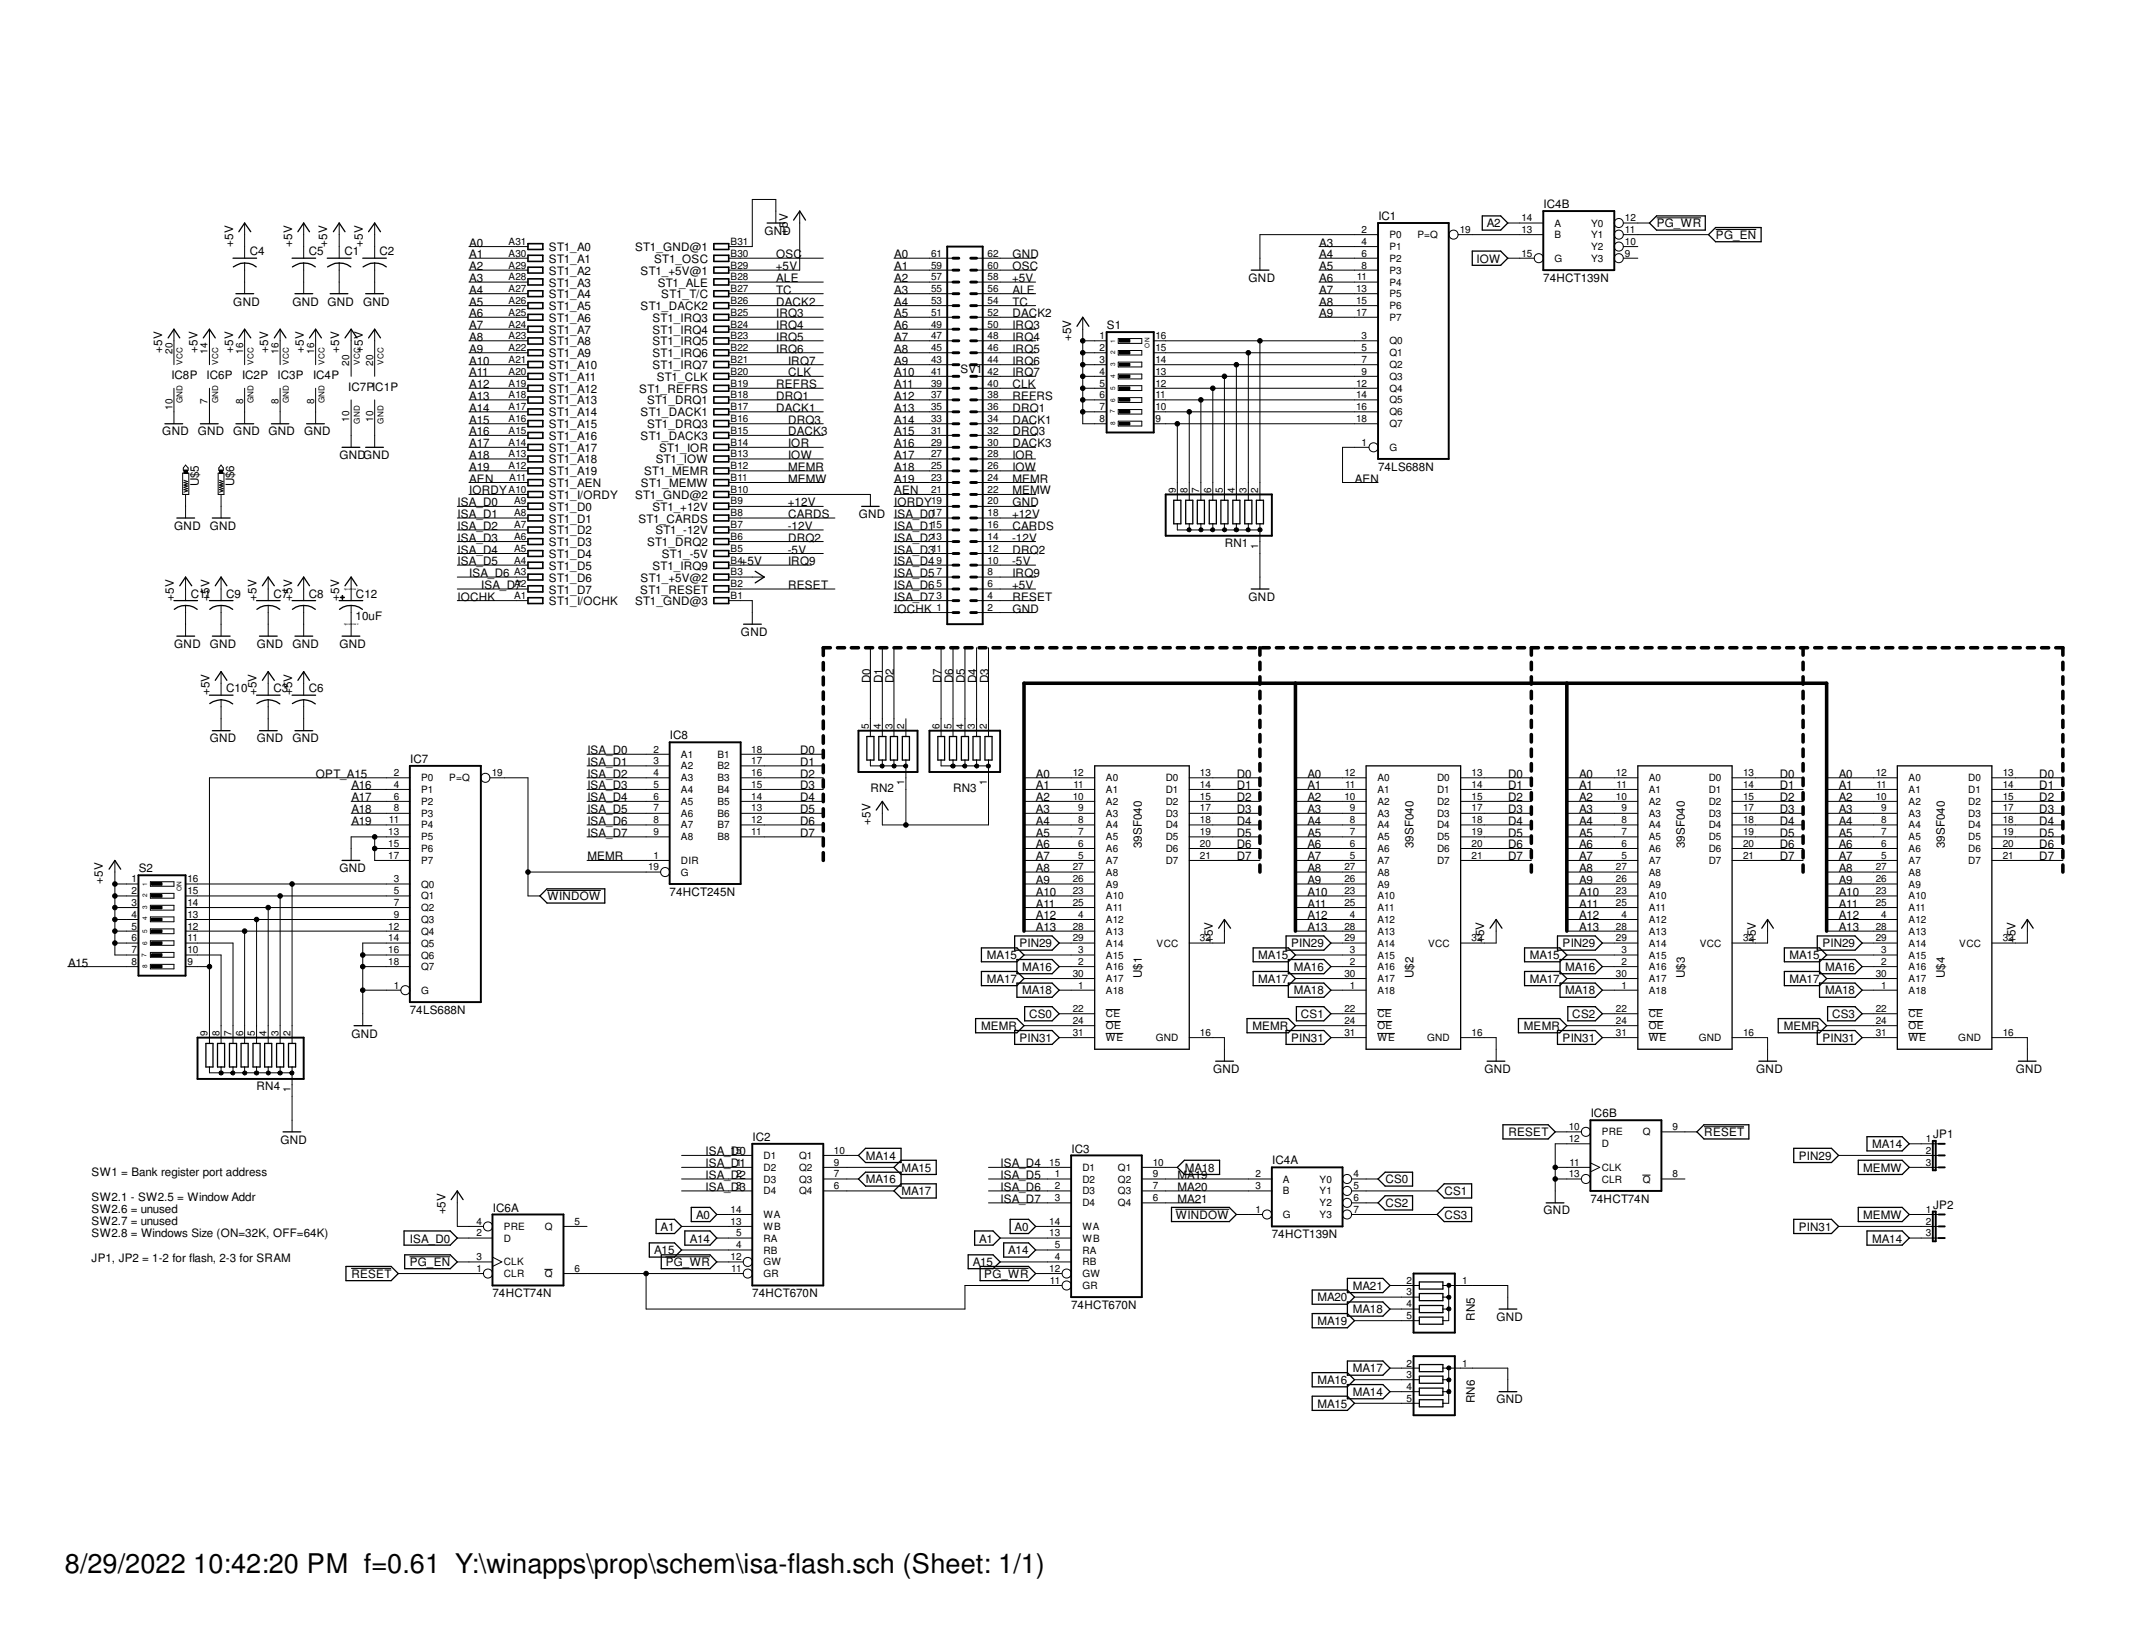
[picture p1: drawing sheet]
<svg xmlns="http://www.w3.org/2000/svg" width="279mm" height="216mm" viewBox="0 0 279 216" stroke-linecap="round" stroke-linejoin="round" font-family="sans-serif">
<defs><g id="words">
<text font-size="3.6" x="8.5" y="206.4">8/29/2022 10:42:20 PM f=0.61 Y:\winapps\prop\schem\isa-flash.sch (Sheet: 1/1)</text>
<g font-size="1.5">
<text x="180.8" y="28.9">IC1</text>
<text x="195" y="29.8">A2</text>
<text x="202.5" y="27.3">IC4B</text>
<text x="217.3" y="29.8">PG_WR</text>
<text x="30.6" y="32.3" transform="rotate(-90 30.6 32.3)">+5V</text>
<text x="32.8" y="33.5">C4</text>
<text x="38.3" y="32.3" transform="rotate(-90 38.3 32.3)">+5V</text>
<text x="40.5" y="33.5">C5</text>
<text x="42.9" y="32.3" transform="rotate(-90 42.9 32.3)">+5V</text>
<text x="45.2" y="33.5">C1</text>
<text x="47.6" y="32.3" transform="rotate(-90 47.6 32.3)">+5V</text>
<text x="49.8" y="33.5">C2</text>
<text x="61.6" y="35.4">A2</text>
<text x="61.6" y="32.3">A0</text>
<text x="61.6" y="33.9">A1</text>
<text x="72" y="34.5">ST1_A1</text>
<text x="72" y="32.9">ST1_A0</text>
<text x="83.3" y="32.9">ST1_GND@1</text>
<text x="85.8" y="34.5">ST1_OSC</text>
<text x="100.3" y="30.8">GND</text>
<text x="101.8" y="35.4">+5V</text>
<text x="101.8" y="33.9">OSC</text>
<text x="103.3" y="30.8" transform="rotate(-90 103.3 30.8)">+5V</text>
<text x="117.3" y="33.9">A0</text>
<text x="117.3" y="35.4">A1</text>
<text x="132.8" y="33.9">GND</text>
<text x="132.8" y="35.4">OSC</text>
<text x="173.1" y="32.3">A3</text>
<text x="173.1" y="33.9">A4</text>
<text x="173.1" y="35.4">A5</text>
<text x="193.7" y="34.5">IOW</text>
<text x="225.1" y="31.3">PG_EN</text>
<text x="30.6" y="40.1">GND</text>
<text x="38.4" y="40.1">GND</text>
<text x="43" y="40.1">GND</text>
<text x="47.6" y="40.1">GND</text>
<text x="61.6" y="37">A3</text>
<text x="61.6" y="38.5">A4</text>
<text x="61.6" y="40.1">A5</text>
<text x="61.6" y="41.6">A6</text>
<text x="72" y="40.7">ST1_A5</text>
<text x="72" y="39.1">ST1_A4</text>
<text x="72" y="37.6">ST1_A3</text>
<text x="72" y="36">ST1_A2</text>
<text x="84" y="40.7">ST1_DACK2</text>
<text x="84" y="36">ST1_+5V@1</text>
<text x="86.3" y="37.6">ST1_ALE</text>
<text x="86.7" y="39.1">ST1_T/C</text>
<text x="101.8" y="37">ALE</text>
<text x="101.8" y="38.5">TC</text>
<text x="101.8" y="40.1">DACK2</text>
<text x="101.8" y="41.6">IRQ3</text>
<text x="117.3" y="37">A2</text>
<text x="117.3" y="38.5">A3</text>
<text x="117.3" y="40.1">A4</text>
<text x="117.3" y="41.6">A5</text>
<text x="132.8" y="37">+5V</text>
<text x="132.8" y="38.5">ALE</text>
<text x="132.8" y="40.1">TC</text>
<text x="132.8" y="41.6">DACK2</text>
<text x="163.8" y="37">GND</text>
<text x="173.1" y="37">A6</text>
<text x="173.1" y="38.5">A7</text>
<text x="173.1" y="40.1">A8</text>
<text x="173.1" y="41.6">A9</text>
<text x="202.4" y="37">74HCT139N</text>
<text x="21.3" y="46.3" transform="rotate(-90 21.3 46.3)">+5V</text>
<text x="25.9" y="46.3" transform="rotate(-90 25.9 46.3)">+5V</text>
<text x="30.6" y="46.3" transform="rotate(-90 30.6 46.3)">+5V</text>
<text x="35.2" y="46.3" transform="rotate(-90 35.2 46.3)">+5V</text>
<text x="39.8" y="46.3" transform="rotate(-90 39.8 46.3)">+5V</text>
<text x="44.5" y="46.3" transform="rotate(-90 44.5 46.3)">+5V</text>
<text x="47.6" y="46.3" transform="rotate(-90 47.6 46.3)">+5V</text>
<text x="61.6" y="43.2">A7</text>
<text x="61.6" y="44.7">A8</text>
<text x="61.6" y="46.3">A9</text>
<text x="61.6" y="47.8">A10</text>
<text x="72" y="46.9">ST1_A9</text>
<text x="72" y="45.3">ST1_A8</text>
<text x="72" y="43.8">ST1_A7</text>
<text x="72" y="42.2">ST1_A6</text>
<text x="85.6" y="46.9">ST1_IRQ6</text>
<text x="85.6" y="45.3">ST1_IRQ5</text>
<text x="85.6" y="43.8">ST1_IRQ4</text>
<text x="85.6" y="42.2">ST1_IRQ3</text>
<text x="101.8" y="43.2">IRQ4</text>
<text x="101.8" y="44.7">IRQ5</text>
<text x="101.8" y="46.3">IRQ6</text>
<text x="103.4" y="47.8">IRQ7</text>
<text x="117.3" y="43.2">A6</text>
<text x="117.3" y="44.7">A7</text>
<text x="117.3" y="46.3">A8</text>
<text x="117.3" y="47.8">A9</text>
<text x="132.8" y="43.2">IRQ3</text>
<text x="132.8" y="44.7">IRQ4</text>
<text x="132.8" y="46.3">IRQ5</text>
<text x="132.8" y="47.8">IRQ6</text>
<text x="140.5" y="44.7" transform="rotate(-90 140.5 44.7)">+5V</text>
<text x="145.2" y="43.2">S1</text>
<text x="22.5" y="49.7">IC8P</text>
<text x="27.1" y="49.7">IC6P</text>
<text x="31.7" y="49.7">IC2P</text>
<text x="36.4" y="49.7">IC3P</text>
<text x="41.1" y="49.7">IC4P</text>
<text x="45.7" y="51.3">IC7PIC1P</text>
<text x="61.6" y="49.4">A11</text>
<text x="61.6" y="50.9">A12</text>
<text x="61.6" y="52.5">A13</text>
<text x="72" y="53">ST1_A13</text>
<text x="72" y="51.5">ST1_A12</text>
<text x="72" y="50">ST1_A11</text>
<text x="72" y="48.4">ST1_A10</text>
<text x="83.9" y="51.5">ST1_REFRS</text>
<text x="84.9" y="53">ST1_DRQ1</text>
<text x="85.6" y="48.4">ST1_IRQ7</text>
<text x="86.1" y="50">ST1_CLK</text>
<text x="101.8" y="52.5">DRQ1</text>
<text x="101.8" y="50.9">REFRS</text>
<text x="103.4" y="49.4">CLK</text>
<text x="117.3" y="49.4">A10</text>
<text x="117.3" y="50.9">A11</text>
<text x="117.3" y="52.5">A12</text>
<text x="126" y="48.9">SV1</text>
<text x="132.8" y="49.4">IRQ7</text>
<text x="132.8" y="50.9">CLK</text>
<text x="132.8" y="52.5">REFRS</text>
<text x="21.3" y="57.1">GND</text>
<text x="26" y="57.1">GND</text>
<text x="30.6" y="57.1">GND</text>
<text x="35.2" y="57.1">GND</text>
<text x="39.9" y="57.1">GND</text>
<text x="61.6" y="57.1">A16</text>
<text x="61.6" y="58.7">A17</text>
<text x="61.6" y="55.6">A15</text>
<text x="61.6" y="54">A14</text>
<text x="72" y="59.3">ST1_A17</text>
<text x="72" y="57.7">ST1_A16</text>
<text x="72" y="56.1">ST1_A15</text>
<text x="72" y="54.6">ST1_A14</text>
<text x="84" y="57.7">ST1_DACK3</text>
<text x="84" y="54.6">ST1_DACK1</text>
<text x="84.9" y="56.1">ST1_DRQ3</text>
<text x="86.4" y="59.3">ST1_IOR</text>
<text x="101.8" y="54">DACK1</text>
<text x="103.4" y="55.6">DRQ3</text>
<text x="103.4" y="57.1">DACK3</text>
<text x="103.4" y="58.7">IOR</text>
<text x="117.3" y="58.7">A16</text>
<text x="117.3" y="57.1">A15</text>
<text x="117.3" y="54">A13</text>
<text x="117.3" y="55.6">A14</text>
<text x="132.8" y="54">DRQ1</text>
<text x="132.8" y="55.6">DACK1</text>
<text x="132.8" y="57.1">DRQ3</text>
<text x="132.8" y="58.7">DACK3</text>
<text x="26.1" y="63.8" transform="rotate(-90 26.1 63.8)">U$5</text>
<text x="30.7" y="63.8" transform="rotate(-90 30.7 63.8)">U$6</text>
<text x="44.5" y="60.2">GNDGND</text>
<text x="61.6" y="60.2">A18</text>
<text x="61.6" y="61.8">A19</text>
<text x="61.6" y="63.3">AEN</text>
<text x="61.6" y="64.9">IORDY</text>
<text x="72" y="65.4">ST1_I/ORDY</text>
<text x="72" y="63.9">ST1_AEN</text>
<text x="72" y="62.4">ST1_A19</text>
<text x="72" y="60.8">ST1_A18</text>
<text x="83.3" y="65.4">ST1_GND@2</text>
<text x="84.1" y="63.9">ST1_MEMW</text>
<text x="84.5" y="62.4">ST1_MEMR</text>
<text x="86" y="60.8">ST1_IOW</text>
<text x="103.4" y="60.2">IOW</text>
<text x="103.4" y="61.8">MEMR</text>
<text x="103.4" y="63.3">MEMW</text>
<text x="117.3" y="60.2">A17</text>
<text x="117.3" y="61.8">A18</text>
<text x="117.3" y="63.3">A19</text>
<text x="117.3" y="64.9">AEN</text>
<text x="132.8" y="60.2">IOR</text>
<text x="132.8" y="61.8">IOW</text>
<text x="132.8" y="63.3">MEMR</text>
<text x="132.8" y="64.9">MEMW</text>
<text x="177.7" y="63.3">AEN</text>
<text x="180.8" y="61.8">74LS688N</text>
<text x="22.9" y="69.5">GND</text>
<text x="27.5" y="69.5">GND</text>
<text x="60" y="67.9">ISA_D1</text>
<text x="60" y="69.5">ISA_D2</text>
<text x="60" y="71">ISA_D3</text>
<text x="60" y="66.4">ISA_D0</text>
<text x="72" y="71.6">ST1_D3</text>
<text x="72" y="70.1">ST1_D2</text>
<text x="72" y="68.5">ST1_D1</text>
<text x="72" y="67">ST1_D0</text>
<text x="83.7" y="68.5">ST1_CARDS</text>
<text x="84.9" y="71.6">ST1_DRQ2</text>
<text x="85.6" y="67">ST1_+12V</text>
<text x="86" y="70.1">ST1_-12V</text>
<text x="103.3" y="66.4">+12V</text>
<text x="103.3" y="69.5">-12V</text>
<text x="103.4" y="67.9">CARDS</text>
<text x="103.4" y="71">DRQ2</text>
<text x="112.6" y="67.9">GND</text>
<text x="117.3" y="66.4">IORDY</text>
<text x="117.3" y="69.5">ISA_D1</text>
<text x="117.3" y="71">ISA_D2</text>
<text x="117.3" y="67.9">ISA_D0</text>
<text x="132.8" y="67.9">+12V</text>
<text x="132.8" y="71">-12V</text>
<text x="132.8" y="69.5">CARDS</text>
<text x="132.8" y="66.4">GND</text>
<text x="160.7" y="71.8">RN1</text>
<text x="60" y="72.6">ISA_D4</text>
<text x="60" y="74.1">ISA_D5</text>
<text x="61.6" y="75.7">ISA_D6</text>
<text x="63.1" y="77.3">ISA_D7</text>
<text x="72" y="77.9">ST1_D7</text>
<text x="72" y="76.3">ST1_D6</text>
<text x="72" y="74.7">ST1_D5</text>
<text x="72" y="73.2">ST1_D4</text>
<text x="84" y="77.9">ST1_RESET</text>
<text x="84" y="76.3">ST1_+5V@2</text>
<text x="85.6" y="74.7">ST1_IRQ9</text>
<text x="86.8" y="73.2">ST1_-5V</text>
<text x="97.2" y="74.1">+5V</text>
<text x="103.3" y="72.6">-5V</text>
<text x="103.4" y="74.1">IRQ9</text>
<text x="103.4" y="77.3">RESET</text>
<text x="117.3" y="72.6">ISA_D3</text>
<text x="117.3" y="74.1">ISA_D4</text>
<text x="117.3" y="75.7">ISA_D5</text>
<text x="117.3" y="77.3">ISA_D6</text>
<text x="132.8" y="77.3">+5V</text>
<text x="132.8" y="74.1">-5V</text>
<text x="132.8" y="72.6">DRQ2</text>
<text x="132.8" y="75.7">IRQ9</text>
<text x="22.8" y="78.8" transform="rotate(-90 22.8 78.8)">+5V</text>
<text x="25" y="78.4">C11</text>
<text x="27.5" y="78.8" transform="rotate(-90 27.5 78.8)">+5V</text>
<text x="29.7" y="78.4">C9</text>
<text x="33.7" y="78.8" transform="rotate(-90 33.7 78.8)">+5V</text>
<text x="35.9" y="78.4">C7</text>
<text x="38.3" y="78.8" transform="rotate(-90 38.3 78.8)">+5V</text>
<text x="40.5" y="78.4">C8</text>
<text x="44.5" y="78.8" transform="rotate(-90 44.5 78.8)">+5V</text>
<text x="46.7" y="81.4">10uF</text>
<text x="46.7" y="78.4">C12</text>
<text x="60" y="78.8">IOCHK</text>
<text x="72" y="79.4">ST1_I/OCHK</text>
<text x="83.3" y="79.4">ST1_GND@3</text>
<text x="97.2" y="83.4">GND</text>
<text x="117.3" y="80.3">IOCHK</text>
<text x="117.3" y="78.8">ISA_D7</text>
<text x="132.8" y="80.3">GND</text>
<text x="132.8" y="78.8">RESET</text>
<text x="163.8" y="78.8">GND</text>
<text x="22.9" y="85">GND</text>
<text x="27.5" y="85">GND</text>
<text x="33.7" y="85">GND</text>
<text x="38.4" y="85">GND</text>
<text x="44.5" y="85">GND</text>
<text x="114.2" y="89.6" transform="rotate(-90 114.2 89.6)">D0</text>
<text x="115.7" y="89.6" transform="rotate(-90 115.7 89.6)">D1</text>
<text x="117.3" y="89.6" transform="rotate(-90 117.3 89.6)">D2</text>
<text x="123.5" y="89.6" transform="rotate(-90 123.5 89.6)">D7</text>
<text x="125" y="89.6" transform="rotate(-90 125 89.6)">D6</text>
<text x="126.6" y="89.6" transform="rotate(-90 126.6 89.6)">D5</text>
<text x="128.1" y="89.6" transform="rotate(-90 128.1 89.6)">D4</text>
<text x="129.7" y="89.6" transform="rotate(-90 129.7 89.6)">D3</text>
<text x="27.5" y="91.2" transform="rotate(-90 27.5 91.2)">+5V</text>
<text x="29.7" y="90.8">C10</text>
<text x="33.7" y="91.2" transform="rotate(-90 33.7 91.2)">+5V</text>
<text x="35.9" y="90.8">C3</text>
<text x="38.3" y="91.2" transform="rotate(-90 38.3 91.2)">+5V</text>
<text x="40.5" y="90.8">C6</text>
<text x="27.5" y="97.4">GND</text>
<text x="33.7" y="97.4">GND</text>
<text x="38.4" y="97.4">GND</text>
<text x="53.8" y="100.1">IC7</text>
<text x="77" y="98.9">ISA_D0</text>
<text x="77" y="100.5">ISA_D1</text>
<text x="87.9" y="97">IC8</text>
<text x="104.9" y="98.9">D0</text>
<text x="104.9" y="100.5">D1</text>
<text x="41.4" y="102">OPT_A15</text>
<text x="46.1" y="103.5">A16</text>
<text x="46.1" y="105.1">A17</text>
<text x="46.1" y="106.7">A18</text>
<text x="77" y="102">ISA_D2</text>
<text x="77" y="103.5">ISA_D3</text>
<text x="77" y="105.1">ISA_D4</text>
<text x="77" y="106.7">ISA_D5</text>
<text x="104.9" y="102">D2</text>
<text x="104.9" y="103.5">D3</text>
<text x="104.9" y="105.1">D4</text>
<text x="104.9" y="106.7">D5</text>
<text x="114.2" y="103.9">RN2</text>
<text x="125" y="103.9">RN3</text>
<text x="135.9" y="103.5">A1</text>
<text x="135.9" y="105.1">A2</text>
<text x="135.9" y="102">A0</text>
<text x="135.9" y="106.7">A3</text>
<text x="162.2" y="102">D0</text>
<text x="162.2" y="103.5">D1</text>
<text x="162.2" y="105.1">D2</text>
<text x="162.2" y="106.7">D3</text>
<text x="171.5" y="105.1">A2</text>
<text x="171.5" y="102">A0</text>
<text x="171.5" y="103.5">A1</text>
<text x="171.5" y="106.7">A3</text>
<text x="197.8" y="102">D0</text>
<text x="197.8" y="103.5">D1</text>
<text x="197.8" y="105.1">D2</text>
<text x="197.8" y="106.7">D3</text>
<text x="207.1" y="103.5">A1</text>
<text x="207.1" y="105.1">A2</text>
<text x="207.1" y="102">A0</text>
<text x="207.1" y="106.7">A3</text>
<text x="233.5" y="102">D0</text>
<text x="233.5" y="103.5">D1</text>
<text x="233.5" y="105.1">D2</text>
<text x="233.5" y="106.7">D3</text>
<text x="241.2" y="102">A0</text>
<text x="241.2" y="103.5">A1</text>
<text x="241.2" y="105.1">A2</text>
<text x="241.2" y="106.7">A3</text>
<text x="267.5" y="102">D0</text>
<text x="267.5" y="103.5">D1</text>
<text x="267.5" y="105.1">D2</text>
<text x="267.5" y="106.7">D3</text>
<text x="46.1" y="108.2">A19</text>
<text x="77" y="108.2">ISA_D6</text>
<text x="77" y="109.8">ISA_D7</text>
<text x="77" y="112.9">MEMR</text>
<text x="104.9" y="108.2">D6</text>
<text x="104.9" y="109.8">D7</text>
<text x="114.2" y="108.2" transform="rotate(-90 114.2 108.2)">+5V</text>
<text x="135.9" y="108.2">A4</text>
<text x="135.9" y="109.8">A5</text>
<text x="135.9" y="111.3">A6</text>
<text x="135.9" y="112.9">A7</text>
<text x="149.8" y="111.3" transform="rotate(-90 149.8 111.3)">39SF040</text>
<text x="162.2" y="108.2">D4</text>
<text x="162.2" y="109.8">D5</text>
<text x="162.2" y="111.3">D6</text>
<text x="162.2" y="112.9">D7</text>
<text x="171.5" y="108.2">A4</text>
<text x="171.5" y="109.8">A5</text>
<text x="171.5" y="111.3">A6</text>
<text x="171.5" y="112.9">A7</text>
<text x="185.4" y="111.3" transform="rotate(-90 185.4 111.3)">39SF040</text>
<text x="197.8" y="108.2">D4</text>
<text x="197.8" y="109.8">D5</text>
<text x="197.8" y="111.3">D6</text>
<text x="197.8" y="112.9">D7</text>
<text x="207.1" y="108.2">A4</text>
<text x="207.1" y="109.8">A5</text>
<text x="207.1" y="111.3">A6</text>
<text x="207.1" y="112.9">A7</text>
<text x="221" y="111.3" transform="rotate(-90 221 111.3)">39SF040</text>
<text x="233.5" y="108.2">D4</text>
<text x="233.5" y="109.8">D5</text>
<text x="233.5" y="111.3">D6</text>
<text x="233.5" y="112.9">D7</text>
<text x="241.2" y="108.2">A4</text>
<text x="241.2" y="109.8">A5</text>
<text x="241.2" y="111.3">A6</text>
<text x="241.2" y="112.9">A7</text>
<text x="255.1" y="111.3" transform="rotate(-90 255.1 111.3)">39SF040</text>
<text x="267.5" y="108.2">D4</text>
<text x="267.5" y="109.8">D5</text>
<text x="267.5" y="111.3">D6</text>
<text x="267.5" y="112.9">D7</text>
<text x="13.5" y="116" transform="rotate(-90 13.5 116)">+5V</text>
<text x="18.2" y="114.4">S2</text>
<text x="44.5" y="114.4">GND</text>
<text x="71.8" y="118">WINDOW</text>
<text x="87.8" y="117.5">74HCT245N</text>
<text x="135.9" y="114.4">A8</text>
<text x="135.9" y="116">A9</text>
<text x="135.9" y="117.5">A10</text>
<text x="135.9" y="119">A11</text>
<text x="171.5" y="114.4">A8</text>
<text x="171.5" y="116">A9</text>
<text x="171.5" y="117.5">A10</text>
<text x="171.5" y="119">A11</text>
<text x="207.1" y="114.4">A8</text>
<text x="207.1" y="116">A9</text>
<text x="207.1" y="117.5">A10</text>
<text x="207.1" y="119">A11</text>
<text x="241.2" y="114.4">A8</text>
<text x="241.2" y="116">A9</text>
<text x="241.2" y="117.5">A10</text>
<text x="241.2" y="119">A11</text>
<text x="129.5" y="125.8">MA15</text>
<text x="133.7" y="124.2">PIN29</text>
<text x="135.9" y="120.6">A12</text>
<text x="135.9" y="122.1">A13</text>
<text x="159.1" y="123.7" transform="rotate(-90 159.1 123.7)">+5V</text>
<text x="165.1" y="125.8">MA15</text>
<text x="169.4" y="124.2">PIN29</text>
<text x="171.5" y="120.6">A12</text>
<text x="171.5" y="122.1">A13</text>
<text x="194.7" y="123.7" transform="rotate(-90 194.7 123.7)">+5V</text>
<text x="200.7" y="125.8">MA15</text>
<text x="205" y="124.2">PIN29</text>
<text x="207.1" y="120.6">A12</text>
<text x="207.1" y="122.1">A13</text>
<text x="230.3" y="123.7" transform="rotate(-90 230.3 123.7)">+5V</text>
<text x="234.7" y="125.8">MA15</text>
<text x="239.1" y="124.2">PIN29</text>
<text x="241.2" y="120.6">A12</text>
<text x="241.2" y="122.1">A13</text>
<text x="264.4" y="123.7" transform="rotate(-90 264.4 123.7)">+5V</text>
<text x="8.9" y="126.8">A15</text>
<text x="129.5" y="128.9">MA17</text>
<text x="134.1" y="127.3">MA16</text>
<text x="134.1" y="130.4">MA18</text>
<text x="149.8" y="128.3" transform="rotate(-90 149.8 128.3)">U$1</text>
<text x="165.1" y="128.9">MA17</text>
<text x="169.7" y="127.3">MA16</text>
<text x="169.7" y="130.4">MA18</text>
<text x="185.4" y="128.3" transform="rotate(-90 185.4 128.3)">U$2</text>
<text x="200.7" y="128.9">MA17</text>
<text x="205.3" y="127.3">MA16</text>
<text x="205.3" y="130.4">MA18</text>
<text x="221" y="128.3" transform="rotate(-90 221 128.3)">U$3</text>
<text x="234.7" y="128.9">MA17</text>
<text x="239.4" y="127.3">MA16</text>
<text x="239.4" y="130.4">MA18</text>
<text x="255.1" y="128.3" transform="rotate(-90 255.1 128.3)">U$4</text>
<text x="46.1" y="136.1">GND</text>
<text x="53.8" y="133">74LS688N</text>
<text x="128.7" y="135.1">MEMR</text>
<text x="133.7" y="136.7">PIN31</text>
<text x="135" y="133.6">CS0</text>
<text x="164.3" y="135.1">MEMR</text>
<text x="169.4" y="136.7">PIN31</text>
<text x="170.6" y="133.6">CS1</text>
<text x="199.9" y="135.1">MEMR</text>
<text x="205" y="136.7">PIN31</text>
<text x="206.2" y="133.6">CS2</text>
<text x="234" y="135.1">MEMR</text>
<text x="239.1" y="136.7">PIN31</text>
<text x="240.3" y="133.6">CS3</text>
<text x="33.7" y="143">RN4</text>
<text x="159.1" y="140.7">GND</text>
<text x="194.7" y="140.7">GND</text>
<text x="230.4" y="140.7">GND</text>
<text x="264.4" y="140.7">GND</text>
<text x="98.7" y="149.6">IC2</text>
<text x="197.9" y="149">RESET</text>
<text x="208.7" y="146.5">IC6B</text>
<text x="223.6" y="149">RESET</text>
<text x="253.6" y="149.2">JP1</text>
<text x="12" y="154.3">SW1 = Bank register port address</text>
<text x="36.8" y="150">GND</text>
<text x="92.5" y="151.6">ISA_D0</text>
<text x="92.5" y="153.1">ISA_D1</text>
<text x="92.5" y="154.7">ISA_D2</text>
<text x="113.6" y="152.1">MA14</text>
<text x="113.6" y="155.2">MA16</text>
<text x="118.2" y="153.7">MA15</text>
<text x="131.2" y="153.1">ISA_D4</text>
<text x="131.2" y="154.7">ISA_D5</text>
<text x="140.5" y="151.2">IC3</text>
<text x="154.5" y="154.7">MA19</text>
<text x="155.4" y="153.7">MA18</text>
<text x="166.9" y="152.7">IC4A</text>
<text x="181.7" y="155.2">CS0</text>
<text x="236" y="152.1">PIN29</text>
<text x="244.4" y="153.7">MEMW</text>
<text x="245.6" y="150.6">MA14</text>
<text x="12" y="157.5">SW2.1 - SW2.5 = Window Addr</text>
<text x="12" y="159.1">SW2.6 = unused</text>
<text x="12" y="160.7">SW2.7 = unused</text>
<text x="58.4" y="159.3" transform="rotate(-90 58.4 159.3)">+5V</text>
<text x="64.6" y="158.9">IC6A</text>
<text x="86.7" y="161.4">A1</text>
<text x="91.3" y="159.9">A0</text>
<text x="92.5" y="156.2">ISA_D3</text>
<text x="118.2" y="156.8">MA17</text>
<text x="131.2" y="156.2">ISA_D6</text>
<text x="131.2" y="157.8">ISA_D7</text>
<text x="133.1" y="161.4">A0</text>
<text x="154.2" y="159.9">WINDOW</text>
<text x="154.5" y="156.2">MA20</text>
<text x="154.5" y="157.8">MA21</text>
<text x="181.7" y="158.3">CS2</text>
<text x="189.5" y="156.8">CS1</text>
<text x="189.5" y="159.9">CS3</text>
<text x="202.5" y="159.3">GND</text>
<text x="208.6" y="157.8">74HCT74N</text>
<text x="236" y="161.4">PIN31</text>
<text x="244.4" y="159.9">MEMW</text>
<text x="253.6" y="158.5">JP2</text>
<text x="12" y="162.3">SW2.8 = Windows Size (ON=32K, OFF=64K)</text>
<text x="12" y="165.5">JP1, JP2 = 1-2 for flash, 2-3 for SRAM</text>
<text x="46.1" y="167.6">RESET</text>
<text x="53.8" y="166.1">PG_EN</text>
<text x="53.8" y="163">ISA_D0</text>
<text x="85.8" y="164.5">A15</text>
<text x="87.3" y="166.1">PG_WR</text>
<text x="90.5" y="163">A14</text>
<text x="127.6" y="166.1">A15</text>
<text x="128.4" y="163">A1</text>
<text x="129.1" y="167.6">PG_WR</text>
<text x="132.2" y="164.5">A14</text>
<text x="166.8" y="162.4">74HCT139N</text>
<text x="245.6" y="163">MA14</text>
<text x="64.6" y="170.1">74HCT74N</text>
<text x="98.7" y="170.1">74HCT670N</text>
<text x="140.5" y="171.7">74HCT670N</text>
<text x="172.8" y="173.8">MA19</text>
<text x="172.8" y="170.7">MA20</text>
<text x="177.5" y="172.3">MA18</text>
<text x="177.5" y="169.2">MA21</text>
<text x="193.5" y="173.2" transform="rotate(-90 193.5 173.2)">RN5</text>
<text x="196.3" y="173.2">GND</text>
<text x="172.8" y="184.7">MA15</text>
<text x="172.8" y="181.6">MA16</text>
<text x="177.5" y="183.1">MA14</text>
<text x="177.5" y="180">MA17</text>
<text x="193.5" y="184.1" transform="rotate(-90 193.5 184.1)">RN6</text>
<text x="196.3" y="184.1">GND</text>
</g>
<g font-size="1.3">
<text x="199.6" y="29">14</text>
<text x="203.9" y="29.7">A</text>
<text x="208.7" y="29.7">Y0</text>
<text x="213.1" y="29">12</text>
<text x="66.7" y="35.2">A29</text>
<text x="66.7" y="33.7">A30</text>
<text x="66.7" y="32.1">A31</text>
<text x="95.8" y="35.2">B29</text>
<text x="95.8" y="33.7">B30</text>
<text x="95.8" y="32.1">B31</text>
<text x="122.1" y="35.2">59</text>
<text x="122.1" y="33.7">61</text>
<text x="129.5" y="35.2">60</text>
<text x="129.5" y="33.7">62</text>
<text x="178.6" y="30.6">2</text>
<text x="178.6" y="32.1">4</text>
<text x="178.6" y="33.7">6</text>
<text x="178.6" y="35.2">8</text>
<text x="182.2" y="31.2">P0</text>
<text x="182.2" y="32.8">P1</text>
<text x="182.2" y="34.3">P2</text>
<text x="182.2" y="35.9">P3</text>
<text x="185.9" y="31.2">P=Q</text>
<text x="191.5" y="30.6">19</text>
<text x="199.6" y="33.7">15</text>
<text x="199.6" y="30.6">13</text>
<text x="203.9" y="34.3">G</text>
<text x="203.9" y="31.2">B</text>
<text x="208.7" y="31.2">Y1</text>
<text x="208.7" y="32.8">Y2</text>
<text x="208.7" y="34.3">Y3</text>
<text x="213.1" y="30.6">11</text>
<text x="213.1" y="32.1">10</text>
<text x="213.1" y="33.7">9</text>
<text x="66.7" y="41.4">A25</text>
<text x="66.7" y="39.9">A26</text>
<text x="66.7" y="38.3">A27</text>
<text x="66.7" y="36.8">A28</text>
<text x="95.8" y="41.4">B25</text>
<text x="95.8" y="39.9">B26</text>
<text x="95.8" y="38.3">B27</text>
<text x="95.8" y="36.8">B28</text>
<text x="122.1" y="41.4">51</text>
<text x="122.1" y="39.9">53</text>
<text x="122.1" y="38.3">55</text>
<text x="122.1" y="36.8">57</text>
<text x="129.5" y="41.4">52</text>
<text x="129.5" y="39.9">54</text>
<text x="129.5" y="38.3">56</text>
<text x="129.5" y="36.8">58</text>
<text x="177.9" y="38.3">13</text>
<text x="177.9" y="39.9">15</text>
<text x="177.9" y="41.4">17</text>
<text x="178" y="36.8">11</text>
<text x="182.2" y="37.5">P4</text>
<text x="182.2" y="39">P5</text>
<text x="182.2" y="40.6">P6</text>
<text x="22.6" y="46.4" transform="rotate(-90 22.6 46.4)">20</text>
<text x="27.2" y="46.4" transform="rotate(-90 27.2 46.4)">14</text>
<text x="31.9" y="46.4" transform="rotate(-90 31.9 46.4)">16</text>
<text x="36.5" y="46.4" transform="rotate(-90 36.5 46.4)">16</text>
<text x="41.2" y="46.4" transform="rotate(-90 41.2 46.4)">16</text>
<text x="45.8" y="48" transform="rotate(-90 45.8 48)">20</text>
<text x="48.9" y="48" transform="rotate(-90 48.9 48)">20</text>
<text x="66.7" y="47.6">A21</text>
<text x="66.7" y="46.1">A22</text>
<text x="66.7" y="44.5">A23</text>
<text x="66.7" y="43">A24</text>
<text x="95.8" y="47.6">B21</text>
<text x="95.8" y="46.1">B22</text>
<text x="95.8" y="44.5">B23</text>
<text x="95.8" y="43">B24</text>
<text x="122.1" y="47.6">43</text>
<text x="122.1" y="46.1">45</text>
<text x="122.1" y="44.5">47</text>
<text x="122.1" y="43">49</text>
<text x="129.5" y="47.6">44</text>
<text x="129.5" y="46.1">46</text>
<text x="129.5" y="44.5">48</text>
<text x="129.5" y="43">50</text>
<text x="144.2" y="44.5">1</text>
<text x="144.2" y="46.1">2</text>
<text x="144.2" y="47.6">3</text>
<text x="151.6" y="47.6">14</text>
<text x="151.6" y="46.1">15</text>
<text x="151.6" y="44.5">16</text>
<text x="178.6" y="44.5">3</text>
<text x="178.6" y="46.1">5</text>
<text x="178.6" y="47.6">7</text>
<text x="182.2" y="45.2">Q0</text>
<text x="182.2" y="46.7">Q1</text>
<text x="182.2" y="42.1">P7</text>
<text x="22.6" y="53.8" transform="rotate(-90 22.6 53.8)">10</text>
<text x="27.2" y="53" transform="rotate(-90 27.2 53)">7</text>
<text x="31.9" y="53" transform="rotate(-90 31.9 53)">8</text>
<text x="36.5" y="53" transform="rotate(-90 36.5 53)">8</text>
<text x="41.2" y="53" transform="rotate(-90 41.2 53)">8</text>
<text x="66.7" y="53.8">A17</text>
<text x="66.7" y="52.2">A18</text>
<text x="66.7" y="50.7">A19</text>
<text x="66.7" y="49.1">A20</text>
<text x="95.8" y="53.8">B17</text>
<text x="95.8" y="52.2">B18</text>
<text x="95.8" y="50.7">B19</text>
<text x="95.8" y="49.1">B20</text>
<text x="122.1" y="53.8">35</text>
<text x="122.1" y="52.2">37</text>
<text x="122.1" y="50.7">39</text>
<text x="122.1" y="49.1">41</text>
<text x="129.5" y="49.1">42</text>
<text x="129.5" y="53.8">36</text>
<text x="129.5" y="52.2">38</text>
<text x="129.5" y="50.7">40</text>
<text x="144.2" y="49.1">4</text>
<text x="144.2" y="50.7">5</text>
<text x="144.2" y="52.2">6</text>
<text x="144.2" y="53.8">7</text>
<text x="151.6" y="53.8">10</text>
<text x="151.6" y="52.2">11</text>
<text x="151.6" y="50.7">12</text>
<text x="151.6" y="49.1">13</text>
<text x="177.9" y="50.7">12</text>
<text x="177.9" y="52.2">14</text>
<text x="177.9" y="53.8">16</text>
<text x="178.6" y="49.1">9</text>
<text x="182.2" y="48.3">Q2</text>
<text x="182.2" y="49.8">Q3</text>
<text x="182.2" y="51.4">Q4</text>
<text x="182.2" y="52.9">Q5</text>
<text x="45.8" y="55.3" transform="rotate(-90 45.8 55.3)">10</text>
<text x="48.9" y="55.3" transform="rotate(-90 48.9 55.3)">10</text>
<text x="66.7" y="60">A13</text>
<text x="66.7" y="58.5">A14</text>
<text x="66.7" y="56.9">A15</text>
<text x="66.7" y="55.3">A16</text>
<text x="95.8" y="60">B13</text>
<text x="95.8" y="58.5">B14</text>
<text x="95.8" y="56.9">B15</text>
<text x="95.8" y="55.3">B16</text>
<text x="122.1" y="60">27</text>
<text x="122.1" y="58.5">29</text>
<text x="122.1" y="56.9">31</text>
<text x="122.1" y="55.3">33</text>
<text x="129.5" y="60">28</text>
<text x="129.5" y="58.5">30</text>
<text x="129.5" y="56.9">32</text>
<text x="129.5" y="55.3">34</text>
<text x="144.2" y="55.3">8</text>
<text x="151.6" y="55.3">9</text>
<text x="177.9" y="55.3">18</text>
<text x="178.6" y="58.5">1</text>
<text x="182.2" y="59.1">G</text>
<text x="182.2" y="54.5">Q6</text>
<text x="182.2" y="56">Q7</text>
<text x="66.7" y="64.6">A10</text>
<text x="66.7" y="61.6">A12</text>
<text x="66.8" y="63.1">A11</text>
<text x="95.8" y="64.6">B10</text>
<text x="95.8" y="63.1">B11</text>
<text x="95.8" y="61.6">B12</text>
<text x="122.1" y="64.6">21</text>
<text x="122.1" y="63.1">23</text>
<text x="122.1" y="61.6">25</text>
<text x="129.5" y="64.6">22</text>
<text x="129.5" y="63.1">24</text>
<text x="129.5" y="61.6">26</text>
<text x="154.2" y="64.6" transform="rotate(-90 154.2 64.6)">9</text>
<text x="155.8" y="64.6" transform="rotate(-90 155.8 64.6)">8</text>
<text x="157.3" y="64.6" transform="rotate(-90 157.3 64.6)">7</text>
<text x="158.9" y="64.6" transform="rotate(-90 158.9 64.6)">6</text>
<text x="160.4" y="64.6" transform="rotate(-90 160.4 64.6)">5</text>
<text x="162" y="64.6" transform="rotate(-90 162 64.6)">4</text>
<text x="163.5" y="64.6" transform="rotate(-90 163.5 64.6)">3</text>
<text x="165.1" y="64.6" transform="rotate(-90 165.1 64.6)">2</text>
<text x="67.4" y="70.8">A6</text>
<text x="67.4" y="69.3">A7</text>
<text x="67.4" y="67.7">A8</text>
<text x="67.4" y="66.2">A9</text>
<text x="95.8" y="70.8">B6</text>
<text x="95.8" y="69.3">B7</text>
<text x="95.8" y="67.7">B8</text>
<text x="95.8" y="66.2">B9</text>
<text x="122.1" y="70.8">13</text>
<text x="122.1" y="69.3">15</text>
<text x="122.1" y="67.7">17</text>
<text x="122.1" y="66.2">19</text>
<text x="129.5" y="70.8">14</text>
<text x="129.5" y="69.3">16</text>
<text x="129.5" y="67.7">18</text>
<text x="129.5" y="66.2">20</text>
<text x="165.1" y="72" transform="rotate(-90 165.1 72)">1</text>
<text x="67.4" y="77">A2</text>
<text x="67.4" y="75.5">A3</text>
<text x="67.4" y="73.9">A4</text>
<text x="67.4" y="72.4">A5</text>
<text x="95.8" y="77">B2</text>
<text x="95.8" y="75.5">B3</text>
<text x="95.8" y="73.9">B4</text>
<text x="95.8" y="72.4">B5</text>
<text x="122.2" y="72.4">11</text>
<text x="122.9" y="77">5</text>
<text x="122.9" y="75.5">7</text>
<text x="122.9" y="73.9">9</text>
<text x="129.5" y="77">6</text>
<text x="129.5" y="75.5">8</text>
<text x="129.5" y="73.9">10</text>
<text x="129.5" y="72.4">12</text>
<text x="67.4" y="78.6">A1</text>
<text x="95.8" y="78.6">B1</text>
<text x="122.9" y="80.1">1</text>
<text x="122.9" y="78.6">3</text>
<text x="129.5" y="80.1">2</text>
<text x="129.5" y="78.6">4</text>
<text x="114" y="95.6" transform="rotate(-90 114 95.6)">5</text>
<text x="115.5" y="95.6" transform="rotate(-90 115.5 95.6)">4</text>
<text x="117.1" y="95.6" transform="rotate(-90 117.1 95.6)">3</text>
<text x="118.6" y="95.6" transform="rotate(-90 118.6 95.6)">2</text>
<text x="123.2" y="95.6" transform="rotate(-90 123.2 95.6)">6</text>
<text x="124.8" y="95.6" transform="rotate(-90 124.8 95.6)">5</text>
<text x="126.4" y="95.6" transform="rotate(-90 126.4 95.6)">4</text>
<text x="127.9" y="95.6" transform="rotate(-90 127.9 95.6)">3</text>
<text x="129.5" y="95.6" transform="rotate(-90 129.5 95.6)">2</text>
<text x="51.6" y="101.8">2</text>
<text x="64.5" y="101.8">19</text>
<text x="85.7" y="98.7">2</text>
<text x="85.7" y="100.2">3</text>
<text x="85.7" y="101.8">4</text>
<text x="89.3" y="99.4">A1</text>
<text x="89.3" y="100.9">A2</text>
<text x="94.1" y="100.9">B2</text>
<text x="94.1" y="99.4">B1</text>
<text x="98.6" y="101.8">16</text>
<text x="98.6" y="100.2">17</text>
<text x="98.6" y="98.7">18</text>
<text x="140.7" y="101.8">12</text>
<text x="157.4" y="101.8">13</text>
<text x="176.4" y="101.8">12</text>
<text x="193" y="101.8">13</text>
<text x="212" y="101.8">12</text>
<text x="228.6" y="101.8">13</text>
<text x="246" y="101.8">12</text>
<text x="262.7" y="101.8">13</text>
<text x="51" y="108">11</text>
<text x="51.6" y="103.3">4</text>
<text x="51.6" y="104.9">6</text>
<text x="51.6" y="106.4">8</text>
<text x="55.2" y="102.5">P0</text>
<text x="55.2" y="104">P1</text>
<text x="55.2" y="105.6">P2</text>
<text x="55.2" y="107.1">P3</text>
<text x="58.9" y="102.5">P=Q</text>
<text x="85.7" y="103.3">5</text>
<text x="85.7" y="104.9">6</text>
<text x="85.7" y="106.4">7</text>
<text x="85.7" y="108">8</text>
<text x="89.3" y="102.5">A3</text>
<text x="89.3" y="104">A4</text>
<text x="89.3" y="105.6">A5</text>
<text x="89.3" y="107.1">A6</text>
<text x="94.1" y="107.1">B6</text>
<text x="94.1" y="105.6">B5</text>
<text x="94.1" y="104">B4</text>
<text x="94.1" y="102.5">B3</text>
<text x="98.6" y="108">12</text>
<text x="98.6" y="106.4">13</text>
<text x="98.6" y="104.9">14</text>
<text x="98.6" y="103.3">15</text>
<text x="118.6" y="103" transform="rotate(-90 118.6 103)">1</text>
<text x="129.5" y="103" transform="rotate(-90 129.5 103)">1</text>
<text x="140.7" y="104.9">10</text>
<text x="140.8" y="103.3">11</text>
<text x="141.4" y="106.4">9</text>
<text x="141.4" y="108">8</text>
<text x="145.1" y="102.5">A0</text>
<text x="145.1" y="104">A1</text>
<text x="145.1" y="105.6">A2</text>
<text x="145.1" y="107.1">A3</text>
<text x="152.9" y="102.5">D0</text>
<text x="152.9" y="104">D1</text>
<text x="152.9" y="105.6">D2</text>
<text x="152.9" y="107.1">D3</text>
<text x="157.4" y="103.3">14</text>
<text x="157.4" y="104.9">15</text>
<text x="157.4" y="106.4">17</text>
<text x="157.4" y="108">18</text>
<text x="176.4" y="104.9">10</text>
<text x="176.4" y="103.3">11</text>
<text x="177.1" y="106.4">9</text>
<text x="177.1" y="108">8</text>
<text x="180.7" y="102.5">A0</text>
<text x="180.7" y="104">A1</text>
<text x="180.7" y="105.6">A2</text>
<text x="180.7" y="107.1">A3</text>
<text x="188.5" y="102.5">D0</text>
<text x="188.5" y="104">D1</text>
<text x="188.5" y="105.6">D2</text>
<text x="188.5" y="107.1">D3</text>
<text x="193" y="103.3">14</text>
<text x="193" y="104.9">15</text>
<text x="193" y="106.4">17</text>
<text x="193" y="108">18</text>
<text x="212" y="104.9">10</text>
<text x="212" y="103.3">11</text>
<text x="212.7" y="106.4">9</text>
<text x="212.7" y="108">8</text>
<text x="216.3" y="102.5">A0</text>
<text x="216.3" y="104">A1</text>
<text x="216.3" y="105.6">A2</text>
<text x="216.3" y="107.1">A3</text>
<text x="224.2" y="102.5">D0</text>
<text x="224.2" y="104">D1</text>
<text x="224.2" y="105.6">D2</text>
<text x="224.2" y="107.1">D3</text>
<text x="228.6" y="103.3">14</text>
<text x="228.6" y="104.9">15</text>
<text x="228.6" y="106.4">17</text>
<text x="228.6" y="108">18</text>
<text x="246" y="104.9">10</text>
<text x="246.1" y="103.3">11</text>
<text x="246.8" y="106.4">9</text>
<text x="246.8" y="108">8</text>
<text x="250.4" y="102.5">A0</text>
<text x="250.4" y="104">A1</text>
<text x="250.4" y="105.6">A2</text>
<text x="250.4" y="107.1">A3</text>
<text x="258.2" y="102.5">D0</text>
<text x="258.2" y="104">D1</text>
<text x="258.2" y="105.6">D2</text>
<text x="258.2" y="107.1">D3</text>
<text x="262.7" y="103.3">14</text>
<text x="262.7" y="104.9">15</text>
<text x="262.7" y="106.4">17</text>
<text x="262.7" y="108">18</text>
<text x="50.9" y="109.6">13</text>
<text x="50.9" y="111.1">15</text>
<text x="50.9" y="112.6">17</text>
<text x="55.2" y="108.7">P4</text>
<text x="55.2" y="110.2">P5</text>
<text x="55.2" y="111.8">P6</text>
<text x="55.2" y="113.3">P7</text>
<text x="85.7" y="112.6">1</text>
<text x="85.7" y="109.6">9</text>
<text x="89.3" y="113.3">DIR</text>
<text x="89.3" y="108.7">A7</text>
<text x="89.3" y="110.2">A8</text>
<text x="94.1" y="110.2">B8</text>
<text x="94.1" y="108.7">B7</text>
<text x="98.6" y="109.6">11</text>
<text x="141.4" y="109.6">7</text>
<text x="141.4" y="111.1">6</text>
<text x="141.4" y="112.6">5</text>
<text x="145.1" y="108.7">A4</text>
<text x="145.1" y="110.2">A5</text>
<text x="145.1" y="111.8">A6</text>
<text x="145.1" y="113.3">A7</text>
<text x="152.9" y="108.7">D4</text>
<text x="152.9" y="110.2">D5</text>
<text x="152.9" y="111.8">D6</text>
<text x="152.9" y="113.3">D7</text>
<text x="157.4" y="109.6">19</text>
<text x="157.4" y="111.1">20</text>
<text x="157.4" y="112.6">21</text>
<text x="177.1" y="109.6">7</text>
<text x="177.1" y="111.1">6</text>
<text x="177.1" y="112.6">5</text>
<text x="180.7" y="108.7">A4</text>
<text x="180.7" y="110.2">A5</text>
<text x="180.7" y="111.8">A6</text>
<text x="180.7" y="113.3">A7</text>
<text x="188.5" y="108.7">D4</text>
<text x="188.5" y="110.2">D5</text>
<text x="188.5" y="111.8">D6</text>
<text x="188.5" y="113.3">D7</text>
<text x="193" y="109.6">19</text>
<text x="193" y="111.1">20</text>
<text x="193" y="112.6">21</text>
<text x="212.7" y="109.6">7</text>
<text x="212.7" y="111.1">6</text>
<text x="212.7" y="112.6">5</text>
<text x="216.3" y="108.7">A4</text>
<text x="216.3" y="110.2">A5</text>
<text x="216.3" y="111.8">A6</text>
<text x="216.3" y="113.3">A7</text>
<text x="224.2" y="108.7">D4</text>
<text x="224.2" y="110.2">D5</text>
<text x="224.2" y="111.8">D6</text>
<text x="224.2" y="113.3">D7</text>
<text x="228.6" y="109.6">19</text>
<text x="228.6" y="111.1">20</text>
<text x="228.6" y="112.6">21</text>
<text x="246.8" y="109.6">7</text>
<text x="246.8" y="111.1">6</text>
<text x="246.8" y="112.6">5</text>
<text x="250.4" y="108.7">A4</text>
<text x="250.4" y="110.2">A5</text>
<text x="250.4" y="111.8">A6</text>
<text x="250.4" y="113.3">A7</text>
<text x="258.2" y="108.7">D4</text>
<text x="258.2" y="110.2">D5</text>
<text x="258.2" y="111.8">D6</text>
<text x="258.2" y="113.3">D7</text>
<text x="262.7" y="109.6">19</text>
<text x="262.7" y="111.1">20</text>
<text x="262.7" y="112.6">21</text>
<text x="17.2" y="115.7">1</text>
<text x="17.2" y="117.3">2</text>
<text x="17.2" y="118.8">3</text>
<text x="24.6" y="118.8">14</text>
<text x="24.6" y="117.3">15</text>
<text x="24.6" y="115.7">16</text>
<text x="51.6" y="115.7">3</text>
<text x="51.6" y="117.3">5</text>
<text x="51.6" y="118.8">7</text>
<text x="55.2" y="116.4">Q0</text>
<text x="55.2" y="118">Q1</text>
<text x="55.2" y="119.5">Q2</text>
<text x="85" y="114.2">19</text>
<text x="89.3" y="114.9">G</text>
<text x="140.7" y="114.2">27</text>
<text x="140.7" y="115.7">26</text>
<text x="140.7" y="117.3">23</text>
<text x="140.7" y="118.8">25</text>
<text x="145.1" y="114.9">A8</text>
<text x="145.1" y="116.4">A9</text>
<text x="145.1" y="118">A10</text>
<text x="145.1" y="119.5">A11</text>
<text x="176.4" y="114.2">27</text>
<text x="176.4" y="115.7">26</text>
<text x="176.4" y="117.3">23</text>
<text x="176.4" y="118.8">25</text>
<text x="180.7" y="114.9">A8</text>
<text x="180.7" y="116.4">A9</text>
<text x="180.7" y="118">A10</text>
<text x="180.7" y="119.5">A11</text>
<text x="212" y="114.2">27</text>
<text x="212" y="115.7">26</text>
<text x="212" y="117.3">23</text>
<text x="212" y="118.8">25</text>
<text x="216.3" y="114.9">A8</text>
<text x="216.3" y="116.4">A9</text>
<text x="216.3" y="118">A10</text>
<text x="216.3" y="119.5">A11</text>
<text x="246" y="114.2">27</text>
<text x="246" y="115.7">26</text>
<text x="246" y="117.3">23</text>
<text x="246" y="118.8">25</text>
<text x="250.4" y="114.9">A8</text>
<text x="250.4" y="116.4">A9</text>
<text x="250.4" y="118">A10</text>
<text x="250.4" y="119.5">A11</text>
<text x="17.2" y="120.4">4</text>
<text x="17.2" y="121.9">5</text>
<text x="17.2" y="123.5">6</text>
<text x="17.2" y="125">7</text>
<text x="24.6" y="125">10</text>
<text x="24.6" y="123.5">11</text>
<text x="24.6" y="121.9">12</text>
<text x="24.6" y="120.4">13</text>
<text x="50.9" y="121.9">12</text>
<text x="50.9" y="123.5">14</text>
<text x="50.9" y="125">16</text>
<text x="51.6" y="120.4">9</text>
<text x="55.2" y="121.1">Q3</text>
<text x="55.2" y="122.6">Q4</text>
<text x="55.2" y="124.2">Q5</text>
<text x="55.2" y="125.7">Q6</text>
<text x="140.7" y="121.9">28</text>
<text x="140.7" y="123.5">29</text>
<text x="141.4" y="120.4">4</text>
<text x="141.4" y="125">3</text>
<text x="145.1" y="121.1">A12</text>
<text x="145.1" y="122.6">A13</text>
<text x="145.1" y="124.2">A14</text>
<text x="145.1" y="125.7">A15</text>
<text x="151.7" y="124.2">VCC</text>
<text x="157.4" y="123.5">32</text>
<text x="176.4" y="121.9">28</text>
<text x="176.4" y="123.5">29</text>
<text x="177.1" y="120.4">4</text>
<text x="177.1" y="125">3</text>
<text x="180.7" y="121.1">A12</text>
<text x="180.7" y="122.6">A13</text>
<text x="180.7" y="124.2">A14</text>
<text x="180.7" y="125.7">A15</text>
<text x="187.3" y="124.2">VCC</text>
<text x="193" y="123.5">32</text>
<text x="212" y="121.9">28</text>
<text x="212" y="123.5">29</text>
<text x="212.7" y="120.4">4</text>
<text x="212.7" y="125">3</text>
<text x="216.3" y="121.1">A12</text>
<text x="216.3" y="122.6">A13</text>
<text x="216.3" y="124.2">A14</text>
<text x="216.3" y="125.7">A15</text>
<text x="223" y="124.2">VCC</text>
<text x="228.6" y="123.5">32</text>
<text x="246" y="121.9">28</text>
<text x="246" y="123.5">29</text>
<text x="246.8" y="120.4">4</text>
<text x="246.8" y="125">3</text>
<text x="250.4" y="121.1">A12</text>
<text x="250.4" y="122.6">A13</text>
<text x="250.4" y="124.2">A14</text>
<text x="250.4" y="125.7">A15</text>
<text x="257" y="124.2">VCC</text>
<text x="262.7" y="123.5">32</text>
<text x="17.2" y="126.6">8</text>
<text x="24.6" y="126.6">9</text>
<text x="50.9" y="126.6">18</text>
<text x="51.6" y="129.7">1</text>
<text x="55.2" y="130.3">G</text>
<text x="55.2" y="127.3">Q7</text>
<text x="140.7" y="128.1">30</text>
<text x="141.4" y="126.6">2</text>
<text x="141.4" y="129.7">1</text>
<text x="145.1" y="127.3">A16</text>
<text x="145.1" y="128.8">A17</text>
<text x="145.1" y="130.3">A18</text>
<text x="176.4" y="128.1">30</text>
<text x="177.1" y="126.6">2</text>
<text x="177.1" y="129.7">1</text>
<text x="180.7" y="127.3">A16</text>
<text x="180.7" y="128.8">A17</text>
<text x="180.7" y="130.3">A18</text>
<text x="212" y="128.1">30</text>
<text x="212.7" y="126.6">2</text>
<text x="212.7" y="129.7">1</text>
<text x="216.3" y="127.3">A16</text>
<text x="216.3" y="128.8">A17</text>
<text x="216.3" y="130.3">A18</text>
<text x="246" y="128.1">30</text>
<text x="246.8" y="126.6">2</text>
<text x="246.8" y="129.7">1</text>
<text x="250.4" y="127.3">A16</text>
<text x="250.4" y="128.8">A17</text>
<text x="250.4" y="130.3">A18</text>
<text x="27.2" y="135.8" transform="rotate(-90 27.2 135.8)">9</text>
<text x="28.8" y="135.8" transform="rotate(-90 28.8 135.8)">8</text>
<text x="30.4" y="135.8" transform="rotate(-90 30.4 135.8)">7</text>
<text x="31.9" y="135.8" transform="rotate(-90 31.9 135.8)">6</text>
<text x="33.4" y="135.8" transform="rotate(-90 33.4 135.8)">5</text>
<text x="35" y="135.8" transform="rotate(-90 35 135.8)">4</text>
<text x="36.5" y="135.8" transform="rotate(-90 36.5 135.8)">3</text>
<text x="38.1" y="135.8" transform="rotate(-90 38.1 135.8)">2</text>
<text x="140.7" y="132.8">22</text>
<text x="140.7" y="134.3">24</text>
<text x="140.7" y="135.8">31</text>
<text x="145.1" y="133.4">CE</text>
<text x="145.1" y="135">OE</text>
<text x="145.1" y="136.6">WE</text>
<text x="151.6" y="136.6">GND</text>
<text x="157.4" y="135.8">16</text>
<text x="176.4" y="132.8">22</text>
<text x="176.4" y="134.3">24</text>
<text x="176.4" y="135.8">31</text>
<text x="180.7" y="133.4">CE</text>
<text x="180.7" y="135">OE</text>
<text x="180.7" y="136.6">WE</text>
<text x="187.2" y="136.6">GND</text>
<text x="193" y="135.8">16</text>
<text x="212" y="132.8">22</text>
<text x="212" y="134.3">24</text>
<text x="212" y="135.8">31</text>
<text x="216.3" y="133.4">CE</text>
<text x="216.3" y="135">OE</text>
<text x="216.3" y="136.6">WE</text>
<text x="222.8" y="136.6">GND</text>
<text x="228.6" y="135.8">16</text>
<text x="246" y="132.8">22</text>
<text x="246" y="134.3">24</text>
<text x="246" y="135.8">31</text>
<text x="250.4" y="133.4">CE</text>
<text x="250.4" y="135">OE</text>
<text x="250.4" y="136.6">WE</text>
<text x="256.9" y="136.6">GND</text>
<text x="262.7" y="135.8">16</text>
<text x="38.1" y="143.2" transform="rotate(-90 38.1 143.2)">1</text>
<text x="205.8" y="149.8">12</text>
<text x="205.8" y="148.3">10</text>
<text x="210.1" y="148.9">PRE</text>
<text x="215.5" y="148.9">Q</text>
<text x="219.4" y="148.3">9</text>
<text x="252.6" y="149.8">1</text>
<text x="95.8" y="151.3">15</text>
<text x="96.6" y="152.9">1</text>
<text x="96.6" y="154.4">2</text>
<text x="96.6" y="156">3</text>
<text x="100.2" y="153.6">D2</text>
<text x="100.2" y="155.1">D3</text>
<text x="100.2" y="152">D1</text>
<text x="104.8" y="155.2">Q3</text>
<text x="104.8" y="153.6">Q2</text>
<text x="104.8" y="152">Q1</text>
<text x="109.4" y="156">6</text>
<text x="109.4" y="154.4">7</text>
<text x="109.4" y="152.9">9</text>
<text x="109.4" y="151.3">10</text>
<text x="137.6" y="152.9">15</text>
<text x="138.3" y="154.4">1</text>
<text x="138.3" y="156">2</text>
<text x="142" y="155.1">D2</text>
<text x="142" y="153.6">D1</text>
<text x="146.6" y="155.2">Q2</text>
<text x="146.6" y="153.6">Q1</text>
<text x="151.2" y="156">7</text>
<text x="151.2" y="154.4">9</text>
<text x="151.2" y="152.9">10</text>
<text x="164.7" y="154.4">2</text>
<text x="164.7" y="156">3</text>
<text x="168.3" y="155.1">A</text>
<text x="173.1" y="155.2">Y0</text>
<text x="177.5" y="154.4">4</text>
<text x="177.5" y="156">5</text>
<text x="205.8" y="154.4">13</text>
<text x="205.9" y="152.9">11</text>
<text x="210.1" y="155.1">CLR</text>
<text x="210.1" y="150.5">D</text>
<text x="210.1" y="153.6">CLK</text>
<text x="215.5" y="155.2">Q</text>
<text x="219.4" y="154.4">8</text>
<text x="252.6" y="151.3">2</text>
<text x="252.6" y="152.9">3</text>
<text x="62.5" y="160.7">4</text>
<text x="66.1" y="161.3">PRE</text>
<text x="71.5" y="161.3">Q</text>
<text x="75.4" y="160.7">5</text>
<text x="95.8" y="160.7">13</text>
<text x="95.8" y="159.1">14</text>
<text x="100.2" y="156.7">D4</text>
<text x="100.2" y="161.3">WB</text>
<text x="100.2" y="159.8">WA</text>
<text x="104.8" y="156.7">Q4</text>
<text x="137.6" y="160.7">14</text>
<text x="138.3" y="157.6">3</text>
<text x="142" y="156.7">D3</text>
<text x="142" y="158.2">D4</text>
<text x="142" y="161.3">WA</text>
<text x="146.6" y="158.2">Q4</text>
<text x="146.6" y="156.7">Q3</text>
<text x="151.2" y="157.6">6</text>
<text x="164.7" y="159.1">1</text>
<text x="168.3" y="159.8">G</text>
<text x="168.3" y="156.7">B</text>
<text x="173.1" y="156.7">Y1</text>
<text x="173.1" y="158.2">Y2</text>
<text x="173.1" y="159.8">Y3</text>
<text x="177.5" y="157.6">6</text>
<text x="177.5" y="159.1">7</text>
<text x="252.6" y="159.1">1</text>
<text x="252.6" y="160.7">2</text>
<text x="62.5" y="166.8">1</text>
<text x="62.5" y="162.2">2</text>
<text x="62.5" y="165.3">3</text>
<text x="66.1" y="167.5">CLR</text>
<text x="66.1" y="162.9">D</text>
<text x="66.1" y="166">CLK</text>
<text x="71.5" y="167.5">Q</text>
<text x="75.4" y="166.8">6</text>
<text x="95.8" y="165.3">12</text>
<text x="95.9" y="166.8">11</text>
<text x="96.6" y="163.7">4</text>
<text x="96.6" y="162.2">5</text>
<text x="100.2" y="164.4">RB</text>
<text x="100.2" y="162.9">RA</text>
<text x="100.2" y="167.5">GR</text>
<text x="100.2" y="166">GW</text>
<text x="137.6" y="166.8">12</text>
<text x="137.6" y="162.2">13</text>
<text x="138.3" y="165.3">4</text>
<text x="138.3" y="163.7">5</text>
<text x="142" y="166">RB</text>
<text x="142" y="164.4">RA</text>
<text x="142" y="167.5">GW</text>
<text x="142" y="162.9">WB</text>
<text x="252.6" y="162.2">3</text>
<text x="137.7" y="168.4">11</text>
<text x="142" y="169.1">GR</text>
<text x="184.5" y="168.4">2</text>
<text x="184.5" y="169.9">3</text>
<text x="184.5" y="171.5">4</text>
<text x="184.5" y="173">5</text>
<text x="191.8" y="168.4">1</text>
<text x="184.5" y="179.2">2</text>
<text x="191.8" y="179.2">1</text>
<text x="184.5" y="180.8">3</text>
<text x="184.5" y="182.3">4</text>
<text x="184.5" y="183.9">5</text>
</g>
<g font-size="1.1">
<text x="24" y="47.8" transform="rotate(-90 24 47.8)">VCC</text>
<text x="28.6" y="47.8" transform="rotate(-90 28.6 47.8)">VCC</text>
<text x="33.3" y="47.8" transform="rotate(-90 33.3 47.8)">VCC</text>
<text x="37.9" y="47.8" transform="rotate(-90 37.9 47.8)">VCC</text>
<text x="42.5" y="47.8" transform="rotate(-90 42.5 47.8)">VCC</text>
<text x="47.2" y="47.8" transform="rotate(-90 47.2 47.8)">VCC</text>
<text x="50.3" y="47.8" transform="rotate(-90 50.3 47.8)">VCC</text>
<text x="24" y="52.9" transform="rotate(-90 24 52.9)">GND</text>
<text x="28.6" y="52.9" transform="rotate(-90 28.6 52.9)">GND</text>
<text x="33.3" y="52.9" transform="rotate(-90 33.3 52.9)">GND</text>
<text x="37.9" y="52.9" transform="rotate(-90 37.9 52.9)">GND</text>
<text x="42.5" y="52.9" transform="rotate(-90 42.5 52.9)">GND</text>
<text x="47.2" y="55.6" transform="rotate(-90 47.2 55.6)">GND</text>
<text x="50.3" y="55.6" transform="rotate(-90 50.3 55.6)">GND</text>
</g>
<g font-size=".8">
<text x="146.3" y="48" transform="rotate(-90 146.3 48)">3</text>
<text x="146.3" y="46.4" transform="rotate(-90 146.3 46.4)">2</text>
<text x="146.3" y="45" transform="rotate(-90 146.3 45)">1</text>
<text x="150.8" y="45.6" transform="rotate(-90 150.8 45.6)">ON</text>
<text x="146.3" y="52.7" transform="rotate(-90 146.3 52.7)">6</text>
<text x="146.3" y="51.1" transform="rotate(-90 146.3 51.1)">5</text>
<text x="146.3" y="49.5" transform="rotate(-90 146.3 49.5)">4</text>
<text x="146.2" y="54.2" transform="rotate(-90 146.2 54.2)">7</text>
<text x="146.3" y="55.7" transform="rotate(-90 146.3 55.7)">8</text>
<text x="19.3" y="119.2" transform="rotate(-90 19.3 119.2)">3</text>
<text x="19.3" y="117.6" transform="rotate(-90 19.3 117.6)">2</text>
<text x="19.3" y="116.2" transform="rotate(-90 19.3 116.2)">1</text>
<text x="23.8" y="116.9" transform="rotate(-90 23.8 116.9)">ON</text>
<text x="19.2" y="125.5" transform="rotate(-90 19.2 125.5)">7</text>
<text x="19.3" y="123.9" transform="rotate(-90 19.3 123.9)">6</text>
<text x="19.3" y="122.4" transform="rotate(-90 19.3 122.4)">5</text>
<text x="19.3" y="120.7" transform="rotate(-90 19.3 120.7)">4</text>
<text x="19.3" y="127" transform="rotate(-90 19.3 127)">8</text>
</g>
<g font-size=".3">
<text x="45.1" y="77.4">SpiceOrder 1</text>
<text x="45.1" y="82">SpiceOrder 2</text>
</g>
</g></defs>
<g fill="none" stroke="#000" stroke-width=".13">
<path d="M32.1 29.3v4.6M32.1 34.5v4M39.8 29.3v4.6M39.8 34.5v4M44.5 29.3v4.6M44.5 34.5v4M49.1 29.3v4.6M49.1 34.5v4M61.5 38.5h7.8M61.5 37h7.8M61.5 35.4h7.8M61.5 33.9h7.8"/>
<path d="M61.5 32.3h7.8M95.6 38.5h12.4M95.6 37h12.4M95.6 33.9h12.4M101.8 29.3v-3.1h-3.1v6.1h-3.1M104.9 27.7v7.7h-9.3M117.3 38.5h7.7M117.3 37h7.7M117.3 35.4h7.7M117.3 33.9h7.7M128.1 38.5h7.7M128.1 37h7.7"/>
<path d="M128.1 35.4h7.7M128.1 33.9h7.7M173 38.5h7.8M173 37h7.8M173 35.4h7.8M173 33.9h7.8M173 32.3h7.8M180.8 30.8h-15.5v4.6M191.3 30.8h11.1M197.8 33.9h3.5M197.8 29.3h4.6M212.9 33.9h1.9"/>
<path d="M212.9 32.3h1.9M212.9 30.8h11.2M212.9 29.3h3.5M217.3 28.6h5.8M225 30.1h5.4M22.8 43.2v4.6M22.8 50.9v4.7M27.5 43.2v4.6M27.5 50.9v4.7M32.1 43.2v4.6M32.1 50.9v4.7M36.7 43.2v4.6"/>
<path d="M36.7 50.9v4.7M41.4 43.2v4.6M41.4 50.9v4.7M46.1 43.2v6.2M46.1 52.5v6.2M49.1 43.2v6.2M49.1 52.5v6.2M61.5 58.7h7.8M61.5 57.1h7.8M61.5 55.6h7.8M61.5 54h7.8M61.5 52.5h7.8"/>
<path d="M61.5 50.9h7.8M61.5 49.4h7.8M61.5 47.8h7.8M61.5 46.3h7.8M61.5 44.7h7.8M61.5 43.2h7.8M61.5 41.6h7.8M61.5 40.1h7.8M95.6 58.7h12.4M95.6 57.1h12.4M95.6 55.6h12.4M95.6 54h12.4"/>
<path d="M95.6 52.5h12.4M95.6 50.9h12.4M95.6 49.4h12.4M95.6 47.8h12.4M95.6 46.3h12.4M95.6 44.7h12.4M95.6 43.2h12.4M95.6 41.6h12.4M95.6 40.1h12.4M117.3 58.7h7.7M117.3 57.1h7.7M117.3 55.6h7.7"/>
<path d="M117.3 54h7.7M117.3 52.5h7.7M117.3 50.9h7.7M117.3 49.4h7.7M117.3 47.8h7.7M117.3 46.3h7.7M117.3 44.7h7.7M117.3 43.2h7.7M117.3 41.6h7.7M117.3 40.1h7.7M128.1 58.7h7.7M128.1 57.1h7.7"/>
<path d="M128.1 55.6h7.7M128.1 54h7.7M128.1 52.5h7.7M128.1 50.9h7.7M128.1 49.4h7.7M128.1 47.8h7.7M128.1 46.3h7.7M128.1 44.7h7.7M128.1 43.2h7.7M128.1 41.6h7.7M128.1 40.1h7.7M142 41.6v14h3.2"/>
<path d="M142 54h3.2M142 52.5h3.2M142 50.9h3.2M142 49.4h3.2M142 47.8h3.2M142 46.3h3.2M142 44.7h3.2M146.7 44.4h3.1v.6h-3.1zM146.7 46h3.1v.6h-3.1zM146.7 47.5h3.1v.6h-3.1zM146.7 49.1h3.1v.6h-3.1zM146.7 50.6h3.1v.6h-3.1z"/>
<path d="M146.7 52.2h3.1v.6h-3.1zM146.7 53.7h3.1v.6h-3.1zM146.7 55.2h3.1v.7h-3.1zM146.9 44.5h1.3v.4h-1.3zM146.9 46.1h1.3v.3h-1.3zM146.9 47.7h1.3v.3h-1.3zM146.9 49.2h1.3v.3h-1.3zM146.9 50.8h1.3v.3h-1.3zM146.9 52.3h1.3v.3h-1.3zM146.9 53.8h1.3v.4h-1.3zM146.9 55.4h1.3v.4h-1.3zM151.3 55.6h29.5"/>
<path d="M151.3 54h29.5M151.3 52.5h29.5M151.3 50.9h29.5M151.3 49.4h29.5M151.3 47.8h29.5M151.3 46.3h29.5M151.3 44.7h29.5M154.4 55.6v10M156 54v11.6M157.5 52.5v13.1M159.1 50.9v14.7M160.6 49.4v16.2"/>
<path d="M162.2 47.8v17.8M163.7 46.3v19.3M165.3 44.7v20.9M173 41.6h7.8M173 40.1h7.8M179.5 58.7h-3.4v4.6h4.7M24 62.1h.8v2.8h-.8zM24.1 61.7h.5v.4h-.5zM24.1 63l.5 .2-.5 .1 .5 .2-.5 .1 .5 .2-.5 .1 .5 .2-.5 .1 .5 .2-.5 .2M24.3 64.9v3M24.3 75.7v3.1M24.3 79.4v4"/>
<path d="M24.3 61l.4 .4v.3h-.7v-.3zM28.6 62.1h.8v2.8h-.8zM28.8 61.7h.4v.4h-.4zM28.8 63l.5 .2-.5 .1 .5 .2-.5 .1 .5 .2-.5 .1 .5 .2-.5 .1 .5 .2-.5 .2M29 64.9v3M29 75.7v3.1M29 79.4v4M29 61l.3 .4v.3h-.6v-.3zM35.2 75.7v3.1M35.2 79.4v4M39.8 75.7v3.1M39.8 79.4v4"/>
<path d="M44.7 78.3h.5v.1h-.5zM44.9 78.1h.1v.5h-.1zM46.1 75.7v3.1M46.1 79.4v4M60 78.8h9.3M60 77.3h9.3M60 75.7h9.3M60 74.1h9.3M60 72.6h9.3M60 71h9.3M60 69.5h9.3M60 67.9h9.3"/>
<path d="M60 66.4h9.3M61.5 64.9h7.8M61.5 63.3h7.8M61.5 61.8h7.8M61.5 60.2h7.8M95.6 78.8h3.1v3.1M95.6 77.3h13.9M95.6 75.7h4.6M95.6 74.1h10.8M95.6 72.6h12.4M95.6 71h12.4M95.6 69.5h12.4"/>
<path d="M95.6 67.9h13.9M95.6 66.4h12.4M95.6 64.9h18.6v1.5M95.6 63.3h12.4M95.6 61.8h12.4M95.6 60.2h12.4M117.3 78.8h7.7M117.3 77.3h7.7M117.3 75.7h7.7M117.3 74.1h7.7M117.3 72.6h7.7M117.3 71h7.7"/>
<path d="M117.3 69.5h7.7M117.3 67.9h7.7M117.3 66.4h7.7M117.3 64.9h7.7M117.3 63.3h7.7M117.3 61.8h7.7M117.3 60.2h7.7M128.1 78.8h7.7M128.1 77.3h7.7M128.1 75.7h7.7M128.1 74.1h7.7M128.1 72.6h7.7"/>
<path d="M128.1 71h7.7M128.1 69.5h7.7M128.1 67.9h7.7M128.1 66.4h7.7M128.1 64.9h7.7M128.1 63.3h7.7M128.1 61.8h7.7M128.1 60.2h7.7M154.4 68.7v.8h10.9M155.8 69.3l.2-.1 .2 .1 .1 .2-.1 .2-.2 .1-.2-.1-.1-.2h.3h-.3zM156 68.7v.8M157.4 69.3l.1-.1 .2 .1 .1 .2-.1 .2-.2 .1-.1-.1-.1-.2h.3h-.3z"/>
<path d="M157.5 68.7v.8M158.9 69.3l.2-.1 .2 .1v.2v.2l-.2 .1-.2-.1-.1-.2h.3h-.3zM159.1 68.7v.8M160.4 69.3l.2-.1 .2 .1 .1 .2-.1 .2-.2 .1-.2-.1v-.2h.3h-.3zM160.6 68.7v.8M162 69.3l.2-.1 .2 .1 .1 .2-.1 .2-.2 .1-.2-.1-.1-.2h.3h-.3zM162.2 68.7v.8M163.5 69.3l.2-.1 .2 .1 .1 .2-.1 .2-.2 .1-.2-.1-.1-.2h.3h-.3zM163.7 68.7v.8M165.1 69.3l.2-.1 .2 .1 .1 .2-.1 .2-.2 .1-.2-.1-.1-.2h.3h-.3zM165.3 68.7v8.6M29 88.1v3.1"/>
<path d="M29 91.8v4M35.2 88.1v3.1M35.2 91.8v4M39.8 88.1v3.1M39.8 91.8v4M77 98.9h10.8M97.2 98.9h10.8M114.2 85v11.6M114.2 99.7v.8h4.6M115.7 85v11.6M115.7 99.7v.8M117.3 80.3h7.7"/>
<path d="M117.3 85v11.6M117.3 99.7v.8M118.8 94.3v2.3M118.8 99.7v8.5M123.4 99.7v.8h6.3M123.4 85v11.6M125 85v11.6M125 99.7v.8M126.6 85v11.6M126.6 99.7v.8M128.1 80.3h7.7M128.1 85v11.6"/>
<path d="M128.1 99.7v.8M129.7 99.7v8.5h-14v-3.1M129.7 85v11.6M15.1 116h3.1M15.1 117.5h3.1M15.1 119h3.1M15.1 112.9v12.4h3.1M19.7 115.7h3.1v.5h-3.1zM19.7 117.2h3.1v.6h-3.1zM19.7 118.7h3.1v.7h-3.1zM19.9 115.8h1.4v.3h-1.4zM19.9 117.3h1.4v.4h-1.4z"/>
<path d="M19.9 118.9h1.4v.3h-1.4zM24.3 116h29.5M24.3 117.5h29.5M24.3 119h29.5M35.2 119v17.9M36.7 117.5v19.4M38.3 116v20.9M46.1 103.5h7.7M46.1 105.1h7.7M46.1 106.7h7.7M46.1 108.2h7.7M49.1 109.8v3.1h4.7"/>
<path d="M49.1 111.3h4.7M53.8 102h-26.3v34.9M53.8 109.8h-7.7v3.1M64.3 102h5v15.5h1.5M69.3 114.4h17.4M71.8 116.8h7M77 102h10.8M77 103.5h10.8M77 105.1h10.8M77 106.7h10.8M77 108.2h10.8M77 109.8h10.8"/>
<path d="M77 112.9h10.8M77 100.5h10.8M97.2 102h10.8M97.2 103.5h10.8M97.2 105.1h10.8M97.2 106.7h10.8M97.2 108.2h10.8M97.2 109.8h10.8M97.2 100.5h10.8M115.5 100.3l.2-.1 .2 .1 .1 .2-.1 .2-.2 .1-.2-.1-.1-.2h.3h-.3zM117.1 100.3l.2-.1 .2 .1 .1 .2-.1 .2-.2 .1-.2-.1-.1-.2h.3h-.3zM118.6 100.3l.2-.1 .2 .1 .1 .2-.1 .2-.2 .1-.2-.1-.1-.2h.3h-.3z"/>
<path d="M124.8 100.3l.2-.1 .2 .1 .1 .2-.1 .2-.2 .1-.2-.1-.1-.2h.4h-.4zM126.4 100.3l.2-.1 .1 .1 .1 .2-.1 .2-.1 .1-.2-.1-.1-.2h.3h-.3zM127.9 100.3l.2-.1 .2 .1 .1 .2-.1 .2-.2 .1-.2-.1-.1-.2h.3h-.3zM129.5 100.3l.2-.1 .1 .1 .1 .2-.1 .2-.1 .1-.2-.1-.1-.2h.3h-.3zM134.3 102h9.3M134.3 103.5h9.3M134.3 105.1h9.3M134.3 106.7h9.3M134.3 108.2h9.3M134.3 109.8h9.3M134.3 111.3h9.3M134.3 112.9h9.3"/>
<path d="M134.3 114.4h9.3M134.3 116h9.3M134.3 117.5h9.3M134.3 119h9.3M156 102h9.3M156 103.5h9.3M156 105.1h9.3M156 106.7h9.3M156 108.2h9.3M156 109.8h9.3M156 111.3h9.3M156 112.9h9.3"/>
<path d="M169.9 102h9.3M169.9 103.5h9.3M169.9 105.1h9.3M169.9 106.7h9.3M169.9 108.2h9.3M169.9 109.8h9.3M169.9 111.3h9.3M169.9 112.9h9.3M169.9 114.4h9.3M169.9 116h9.3M169.9 117.5h9.3M169.9 119h9.3"/>
<path d="M191.6 102h9.3M191.6 103.5h9.3M191.6 105.1h9.3M191.6 106.7h9.3M191.6 108.2h9.3M191.6 109.8h9.3M191.6 111.3h9.3M191.6 112.9h9.3M205.5 102h9.3M205.5 103.5h9.3M205.5 105.1h9.3M205.5 106.7h9.3"/>
<path d="M205.5 108.2h9.3M205.5 109.8h9.3M205.5 111.3h9.3M205.5 112.9h9.3M205.5 114.4h9.3M205.5 116h9.3M205.5 117.5h9.3M205.5 119h9.3M227.2 102h9.3M227.2 103.5h9.3M227.2 105.1h9.3M227.2 106.7h9.3"/>
<path d="M227.2 108.2h9.3M227.2 109.8h9.3M227.2 111.3h9.3M227.2 112.9h9.3M239.6 102h9.3M239.6 103.5h9.3M239.6 105.1h9.3M239.6 106.7h9.3M239.6 108.2h9.3M239.6 109.8h9.3M239.6 111.3h9.3M239.6 112.9h9.3"/>
<path d="M239.6 114.4h9.3M239.6 116h9.3M239.6 117.5h9.3M239.6 119h9.3M261.3 102h9.3M261.3 103.5h9.3M261.3 105.1h9.3M261.3 106.7h9.3M261.3 108.2h9.3M261.3 109.8h9.3M261.3 111.3h9.3M261.3 112.9h9.3"/>
<path d="M8.9 126.8h9.3M15.1 120.6h3.1M15.1 122.1h3.1M15.1 123.7h3.1M19.7 120.3h3.1v.6h-3.1zM19.7 121.8h3.1v.7h-3.1zM19.7 123.4h3.1v.6h-3.1zM19.7 124.9h3.1v.7h-3.1zM19.7 126.5h3.1v.6h-3.1zM19.9 120.4h1.4v.4h-1.4zM19.9 122h1.4v.3h-1.4zM19.9 123.5h1.4v.4h-1.4z"/>
<path d="M19.9 125.1h1.4v.3h-1.4zM19.9 126.6h1.4v.4h-1.4zM24.3 125.3h4.7v11.6M24.3 120.6h29.5M24.3 122.1h29.5M24.3 123.7h6.3v13.2M24.3 126.8h3.2M27.5 140v.7h10.8M29 140v.7M30.6 140v.7M32.1 122.1v14.8M32.1 140v.7"/>
<path d="M33.7 120.6v16.3M33.7 140v.7M35.2 140v.7M36.7 140v.7M38.3 140v8.5M47.6 125.3h6.2M47.6 126.8h6.2M47.6 129.9h5M53.8 123.7h-6.2v10.8M134.3 120.6h9.3M134.3 122.1h9.3M134.3 125.3h9.3"/>
<path d="M134.3 128.4h9.3M134.3 134.5h9.3M138.9 123.7h4.7M138.9 126.8h4.7M138.9 129.9h4.7M138.9 133h4.7M138.9 136.1h4.7M145 132.4h1.9M145 134h2M145 135.6h2.4M156 136.1h4.6v3.1M160.6 120.6v3.1h-4.6"/>
<path d="M169.9 120.6h9.3M169.9 122.1h9.3M169.9 125.3h9.3M169.9 128.4h9.3M169.9 134.5h9.3M174.6 123.7h4.6M174.6 126.8h4.6M174.6 129.9h4.6M174.6 133h4.6M174.6 136.1h4.6M180.6 132.4h1.9M180.6 134h2"/>
<path d="M180.6 135.6h2.4M191.6 136.1h4.7v3.1M196.3 120.6v3.1h-4.7M205.5 120.6h9.3M205.5 122.1h9.3M205.5 125.3h9.3M205.5 128.4h9.3M205.5 134.5h9.3M210.2 123.7h4.6M210.2 126.8h4.6M210.2 129.9h4.6M210.2 133h4.6"/>
<path d="M210.2 136.1h4.6M216.2 132.4h1.9M216.2 134h2M216.2 135.6h2.4M227.2 136.1h4.7v3.1M231.9 120.6v3.1h-4.7M239.6 120.6h9.3M239.6 122.1h9.3M239.6 125.3h9.3M239.6 128.4h9.3M239.6 134.5h9.3M244.3 123.7h4.6"/>
<path d="M244.3 126.8h4.6M244.3 129.9h4.6M244.3 133h4.6M244.3 136.1h4.6M250.3 132.4h1.9M250.3 134h2M250.3 135.6h2.3M261.3 136.1h4.6v3.1M265.9 120.6v3.1h-4.6M28.8 140.5h.2h.2l.1 .2-.1 .2-.2 .1-.2-.1-.1-.2h.3h-.3zM30.4 140.5h.2h.1l.1 .2-.1 .2-.1 .1-.2-.1-.1-.2h.3h-.3zM31.9 140.5h.2h.2l.1 .2-.1 .2-.2 .1-.2-.1-.1-.2h.3h-.3z"/>
<path d="M33.4 140.5h.3h.2v.4l-.2 .1-.3-.1v-.2h.3h-.3zM35 140.5h.2h.2l.1 .2-.1 .2-.2 .1-.2-.1-.1-.2h.3h-.3zM36.5 140.5h.2h.3v.2v.2l-.3 .1-.2-.1-.1-.2h.4h-.4zM38.1 140.5h.2h.2l.1 .2-.1 .2-.2 .1-.2-.1-.1-.2h.3h-.3zM60 156.2v4.7h3.4M89.4 153.1h9.3M89.4 154.6h9.3M89.4 156.2h9.3M89.4 151.6h9.3M94 159.3h4.7M108 153.1h9.3M108 154.6h4.6"/>
<path d="M108 156.2h9.3M108 151.6h4.6M129.7 153.1h10.8M129.7 154.6h10.8M129.7 156.2h10.8M129.7 157.8h10.8M149.8 153.1h4.6M149.8 154.6h17M149.8 156.2h17M149.8 157.8h7.7M154.2 158.6h7M162.2 159.3h3.4"/>
<path d="M177.3 154.6h3.5M177.3 156.2h11.2M177.3 159.3h11.2M177.3 157.8h3.5M204 153.1h4.6M204 154.6h3.4M204 148.5h3.4M208.6 150h-4.6v7.8M208.6 152.5l1.2 .6-1.2 .6M215.4 154.1h1.1M217.9 154.6h3.1M217.9 148.5h4.7"/>
<path d="M223.5 147.8h5.3M241.2 151.6h13.1M250.4 153.1h3.9M250.4 159.3h3.9M250.4 150h3.9M46.1 166.4h5.2M52.2 167h11.2M53.7 164.8h5.4M60 162.4h4.6M60 165.5h4.6M64.6 164.9l1.2 .6-1.2 .6M71.4 166.5h1.1"/>
<path d="M73.9 167h23.6M73.9 160.9h3.1M84.8 167v4.7h41.8v-3.1h12.7M87.3 164.8h5.8M89.4 164h9.3M89.4 160.9h9.3M94 162.4h4.7M94 165.5h3.5M129.1 166.4h5.8M131.2 162.4h9.3M131.2 165.5h9.3M135.8 164h4.7"/>
<path d="M135.8 167h3.5M135.8 160.9h4.7M177.7 170.1h8.5M177.7 173.2h8.5M182.3 168.6h3.9M182.3 171.7h3.9M182.3 179.5h3.9M189.3 168.6h8.5v3.1M189.3 179.5h8.5v3M189.3 170.1h.7M189.3 171.7h.7M189.9 171.5l.1-.1 .2 .1 .1 .2-.1 .2-.2 .1-.1-.1-.1-.2h.3h-.1h-.2z"/>
<path d="M189.9 170l.1-.1 .2 .1 .1 .1-.1 .2-.2 .1-.1-.1-.1-.2h.3h-.3zM189.9 168.4l.1-.1 .2 .1 .1 .2-.1 .2-.2 .1-.1-.1-.1-.2h.3h-.3zM189.9 179.2h.1h.2l.1 .3-.1 .1-.2 .1-.1-.1-.1-.1 .3-.1-.3 .1zM190 168.6v4.6h-.7M190 179.5v4.6h-.7M241.2 160.9h13.1M250.4 162.4h3.9M177.7 181h8.5M177.7 184.1h8.5M182.3 182.5h3.9M189.3 181h.7M189.3 182.5h.7"/>
<path d="M189.9 182.3l.1-.1 .2 .1 .1 .2-.1 .3h-.3l-.1-.3h.3l-.1 .1-.2-.1zM189.9 180.8l.1-.1 .2 .1 .1 .2-.1 .2-.2 .1-.1-.1-.1-.2h.3h-.3z"/>
<circle cx="190.7" cy="30.8" r=".6"/>
<circle cx="201.8" cy="33.9" r=".6"/>
<circle cx="212.3" cy="30.8" r=".6"/>
<circle cx="212.3" cy="32.3" r=".6"/>
<circle cx="212.3" cy="33.9" r=".6"/>
<circle cx="212.3" cy="29.3" r=".6"/>
<circle cx="142" cy="49.4" r=".3"/>
<circle cx="142" cy="50.9" r=".3"/>
<circle cx="142" cy="54" r=".3"/>
<circle cx="142" cy="52.5" r=".3"/>
<circle cx="142" cy="44.7" r=".3"/>
<circle cx="142" cy="46.3" r=".3"/>
<circle cx="142" cy="47.8" r=".3"/>
<circle cx="154.4" cy="55.6" r=".3"/>
<circle cx="156" cy="54" r=".3"/>
<circle cx="157.5" cy="52.5" r=".3"/>
<circle cx="159.1" cy="50.9" r=".3"/>
<circle cx="160.6" cy="49.4" r=".3"/>
<circle cx="162.2" cy="47.8" r=".3"/>
<circle cx="163.7" cy="46.3" r=".3"/>
<circle cx="165.3" cy="44.7" r=".3"/>
<circle cx="180.2" cy="58.7" r=".6"/>
<circle cx="15.1" cy="119" r=".3"/>
<circle cx="15.1" cy="117.5" r=".3"/>
<circle cx="15.1" cy="116" r=".3"/>
<circle cx="35.2" cy="119" r=".3"/>
<circle cx="36.7" cy="117.5" r=".3"/>
<circle cx="38.3" cy="116" r=".3"/>
<circle cx="49.1" cy="111.3" r=".3"/>
<circle cx="49.1" cy="109.8" r=".3"/>
<circle cx="63.7" cy="102" r=".6"/>
<circle cx="69.3" cy="114.4" r=".3"/>
<circle cx="87.2" cy="114.4" r=".6"/>
<circle cx="118.8" cy="108.2" r=".3"/>
<circle cx="15.1" cy="122.1" r=".3"/>
<circle cx="15.1" cy="120.6" r=".3"/>
<circle cx="15.1" cy="123.7" r=".3"/>
<circle cx="27.5" cy="126.8" r=".3"/>
<circle cx="32.1" cy="122.1" r=".3"/>
<circle cx="33.7" cy="120.6" r=".3"/>
<circle cx="47.6" cy="126.8" r=".3"/>
<circle cx="47.6" cy="129.9" r=".3"/>
<circle cx="47.6" cy="125.3" r=".3"/>
<circle cx="53.2" cy="129.9" r=".6"/>
<circle cx="166.2" cy="159.3" r=".6"/>
<circle cx="176.7" cy="157.8" r=".6"/>
<circle cx="176.7" cy="154.6" r=".6"/>
<circle cx="176.7" cy="159.3" r=".6"/>
<circle cx="176.7" cy="156.2" r=".6"/>
<circle cx="204" cy="154.6" r=".3"/>
<circle cx="204" cy="153.1" r=".3"/>
<circle cx="208" cy="154.6" r=".6"/>
<circle cx="208" cy="148.5" r=".6"/>
<circle cx="64" cy="167" r=".6"/>
<circle cx="64" cy="160.9" r=".6"/>
<circle cx="84.7" cy="167" r=".3"/>
<circle cx="98.1" cy="165.5" r=".6"/>
<circle cx="98.1" cy="167" r=".6"/>
<circle cx="139.9" cy="168.6" r=".6"/>
<circle cx="139.9" cy="167" r=".6"/>
</g>
<g fill="none" stroke="#000" stroke-width=".17">
<path d="M30.6 33.9h3.1M30.6 35a2.48 2.48 0 0 1 3 0M30.9 38.5h2.4M31.3 30.4l.8-1.1 .8 1.1M38.3 33.9h3.1M38.4 35a2.48 2.48 0 0 1 3 0M38.7 38.5h2.3M39.1 30.4l.7-1.1 .8 1.1M42.9 33.9h3.2M43 35a2.54 2.54 0 0 1 3 0M43.3 38.5h2.3M43.7 30.4l.8-1.1 .8 1.1"/>
<path d="M47.6 33.9h3.1M47.6 35a2.54 2.54 0 0 1 3.1 0M48 38.5h2.3M48.3 30.4l.8-1.1 .8 1.1M100.6 29.3h2.4M104.1 28.9l.8-1.2 .8 1.2M164.1 35.4h2.4M193.1 32.9h3.7l1 1-1 .9h-3.7zM194.4 28.3h2.4l1 1-1 .9h-2.4zM217.3 28.3h6.4v1.9h-6.4l-.9-.9zM224.1 30.8l.9-1h6v1.9h-6zM21.6 55.6h2.4"/>
<path d="M22.1 44.3l.7-1.1 .8 1.1M26.3 55.6h2.3M26.7 44.3l.8-1.1 .7 1.1M30.9 55.6h2.4M31.3 44.3l.8-1.1 .8 1.1M35.6 55.6h2.3M36 44.3l.7-1.1 .8 1.1M40.2 55.6h2.3M40.6 44.3l.8-1.1 .8 1.1M44.9 58.7h2.3M45.3 44.3l.8-1.1 .7 1.1M48 58.7h2.3"/>
<path d="M48.3 44.3l.8-1.1 .8 1.1M141.3 42.8l.7-1.2 .8 1.2M22.8 78.8h3.1M22.9 79.9a2.48 2.48 0 0 1 3 0M23.2 67.9h2.3M23.6 76.8l.7-1.1 .8 1.1M27.5 78.8h3.1M27.5 79.9a2.48 2.48 0 0 1 3 0M27.9 67.9h2.3M28.2 76.8l.8-1.1 .8 1.1M33.7 78.8h3M33.7 79.9a2.48 2.48 0 0 1 3 0"/>
<path d="M34.4 76.8l.8-1.1 .8 1.1M38.3 78.8h3.1M38.4 79.9a2.48 2.48 0 0 1 3 0M39.1 76.8l.7-1.1 .8 1.1M44.5 78.8h3.1M44.5 79.9a2.48 2.48 0 0 1 3 0M45.3 76.8l.8-1.1 .7 1.1M99.1 74.9l1.1 .8-1.1 .8M113 66.4h2.3M154 65.6h.9v3.1h-.9zM155.5 65.6h1v3.1h-1zM157.1 65.6h.9v3.1h-.9z"/>
<path d="M158.6 65.6h1v3.1h-1zM160.1 65.6h1v3.1h-1zM161.7 65.6h.9v3.1h-.9zM163.3 65.6h.9v3.1h-.9zM164.1 77.3h2.4M164.8 65.6h.9v3.1h-.9zM23.2 83.4h2.3M27.5 91.2h3.1M27.5 92.3a2.4 2.4 0 0 1 3 0M27.9 95.8h2.3M27.9 83.4h2.3M28.2 89.2l.8-1.1 .8 1.1"/>
<path d="M33.7 91.2h3M33.7 92.3a2.4 2.4 0 0 1 3 0M34 95.8h2.4M34 83.4h2.4M34.4 89.2l.8-1.1 .8 1.1M38.3 91.2h3.1M38.4 92.3a2.4 2.4 0 0 1 3 0M38.7 95.8h2.3M38.7 83.4h2.3M39.1 89.2l.7-1.1 .8 1.1M44.9 83.4h2.3M97.5 81.9h2.4"/>
<path d="M113.7 96.6h.9v3.1h-.9zM115.3 96.6h.9v3.1h-.9zM116.8 96.6h.9v3.1h-.9zM118.4 96.6h.9v3.1h-.9zM123 96.6h.9v3.1h-.9zM124.5 96.6h1v3.1h-1zM126.1 96.6h.9v3.1h-.9zM127.6 96.6h1v3.1h-1zM129.2 96.6h.9v3.1h-.9zM14.3 114l.8-1.1 .7 1.1M44.9 112.9h2.3M70.8 117.5l1-.9h7.5v1.8h-7.5z"/>
<path d="M114.9 106.3l.8-1.2 .8 1.2M143.6 100.5h12.4v37.1h-12.4zM179.2 100.5h12.4v37.1h-12.4zM214.8 100.5h12.4v37.1h-12.4zM248.9 100.5h12.4v37.1h-12.4zM27 136.9h.9v3.1h-.9zM28.5 136.9h1v3.1h-1zM30.1 136.9h.9v3.1h-.9zM31.6 136.9h1v3.1h-1zM33.2 136.9h.9v3.1h-.9zM34.7 136.9h.9v3.1h-.9zM36.3 136.9h.9v3.1h-.9z"/>
<path d="M37.8 136.9h1v3.1h-1zM46.4 134.5h2.4M128 133.6h5.4l.9 .9-.9 1h-5.4zM128.7 124.3h4.7l.9 1-.9 .9h-4.7zM128.7 127.4h4.7l.9 1-.9 .9h-4.7zM133.1 122.8h4.9l.9 .9-.9 .9h-4.9zM133.1 135.2h4.9l.9 .9-.9 .9h-4.9zM133.4 125.9h4.6l.9 .9-.9 .9h-4.6zM133.4 128.9h4.6l.9 1-.9 .9h-4.6zM134.4 132h3.6l.9 1-.9 .9h-3.6zM159.5 139.2h2.3M159.9 121.8l.7-1.2 .8 1.2"/>
<path d="M163.6 133.6h5.4l.9 .9-.9 1h-5.4zM164.4 124.3h4.6l.9 1-.9 .9h-4.6zM164.4 127.4h4.6l.9 1-.9 .9h-4.6zM168.7 122.8h5l.9 .9-.9 .9h-5zM168.7 135.2h5l.9 .9-.9 .9h-5zM169 128.9h4.7l.9 1-.9 .9h-4.7zM169 125.9h4.7l.9 .9-.9 .9h-4.7zM170.1 132h3.6l.9 1-.9 .9h-3.6zM195.1 139.2h2.3M195.5 121.8l.8-1.2 .7 1.2M199.2 133.6h5.4l.9 .9-.9 1h-5.4zM200 124.3h4.6l.9 1-.9 .9h-4.6z"/>
<path d="M200 127.4h4.6l.9 1-.9 .9h-4.6zM204.3 122.8h5l.9 .9-.9 .9h-5zM204.3 135.2h5l.9 .9-.9 .9h-5zM204.6 128.9h4.7l.9 1-.9 .9h-4.7zM204.6 125.9h4.7l.9 .9-.9 .9h-4.7zM205.7 132h3.6l.9 1-.9 .9h-3.6zM230.7 139.2h2.3M231.1 121.8l.8-1.2 .7 1.2M233.3 133.6h5.4l.9 .9-.9 1h-5.4zM234.1 124.3h4.6l.9 1-.9 .9h-4.6zM234.1 127.4h4.6l.9 1-.9 .9h-4.6zM238.4 122.8h4.9l1 .9-1 .9h-4.9z"/>
<path d="M238.4 135.2h4.9l1 .9-1 .9h-4.9zM238.7 128.9h4.6l1 1-1 .9h-4.6zM238.7 125.9h4.6l1 .9-1 .9h-4.6zM239.7 132h3.6l1 1-1 .9h-3.6zM264.8 139.2h2.3M265.2 121.8l.7-1.2 .8 1.2M37.1 148.5h2.4M59.2 157.4l.8-1.2 .7 1.2M86.1 159.9h2.4l.9 1-.9 .9h-2.4zM90.7 158.4h2.4l.9 .9-.9 .9h-2.4zM112.6 151.6l.9-1h4.7v1.9h-4.7zM112.6 154.6l.9-.8h4.7v1.8h-4.7z"/>
<path d="M117.3 153.1l.9-.9h4.6v1.9h-4.6zM118.2 155.3h4.6v1.8h-4.6l-.9-.9zM132.5 159.9h2.4l.9 1-.9 .9h-2.4zM153.7 158.4h7.5l1 .9-1 .9h-7.5zM154.4 153.1l1-.9h4.6v1.9h-4.6zM180.8 154.6l.9-.8h3.6v1.8h-3.6zM180.8 157.8l.9-1h3.6v1.9h-3.6zM188.5 159.3l.9-.9h3.6v1.8h-3.6zM189.4 155.3h3.6v1.8h-3.6l-.9-.9zM197.1 147.5h6l.9 1-.9 .9h-6zM202.8 157.8h2.3M222.6 148.5l.9-1h5.9v1.9h-5.9z"/>
<path d="M235.3 159.9h4.9l1 1-1 .9h-4.9zM235.3 150.6h4.9l1 1-1 .9h-4.9zM243.8 158.4h5.7l.9 .9-.9 .9h-5.7zM243.8 152.2h5.7l.9 .9-.9 1h-5.7zM244.9 149.1h4.6l.9 .9-.9 1h-4.6zM45.4 166.1h5.9l.9 .9-.9 1h-5.9zM53 161.5h6.1l.9 .9-.9 .9h-6.1zM53.1 164.6h6l.9 .9-.9 .9h-6zM85.2 163h3.3l.9 1-.9 .9h-3.3zM86.7 164.6h6.4l.9 .9-.9 .9h-6.4zM89.8 161.5h3.3l.9 .9-.9 .9h-3.3zM127 164.6h3.3l.9 .9-.9 .9h-3.3z"/>
<path d="M127.8 161.5h2.5l.9 .9-.9 .9h-2.5zM128.6 166.1h6.3l.9 .9-.9 1h-6.3zM131.7 163h3.2l.9 1-.9 .9h-3.2zM172.1 169.2h4.6l1 .9-1 1h-4.6zM172.1 172.3h4.6l1 .9-1 1h-4.6zM176.7 167.7h4.7l.9 .9-.9 .9h-4.7zM176.7 170.8h4.7l.9 .9-.9 .9h-4.7zM176.7 178.5h4.7l.9 1-.9 .9h-4.7zM186.2 168.1h3.1v1h-3.1zM186.2 169.7h3.1v.9h-3.1zM186.2 171.2h3.1v1h-3.1zM186.2 172.8h3.1v.9h-3.1z"/>
<path d="M186.2 179h3.1v.9h-3.1zM196.6 171.7h2.4M244.9 161.5h4.6l.9 .9-.9 .9h-4.6zM172.1 183.1h4.6l1 1-1 .9h-4.6zM172.1 180h4.6l1 1-1 .9h-4.6zM176.7 181.6h4.7l.9 .9-.9 1h-4.7zM186.2 180.5h3.1v.9h-3.1zM186.2 182.1h3.1v.9h-3.1zM186.2 183.6h3.1v.9h-3.1zM196.6 182.5h2.4"/>
</g>
<g fill="none" stroke="#000" stroke-width=".21">
<path d="M69.3 32h1.9v.7h-1.9zM69.3 33.5h1.9v.8h-1.9zM69.3 35.1h1.9v.7h-1.9zM69.3 36.6h1.9v.8h-1.9zM69.3 38.1h1.9v.8h-1.9zM69.3 39.7h1.9v.8h-1.9zM93.6 39.7h2v.8h-2zM93.6 38.1h2v.8h-2zM93.6 36.6h2v.8h-2zM93.6 35.1h2v.7h-2zM93.6 33.5h2v.8h-2zM93.6 32h2v.7h-2z"/>
<path d="M69.3 41.2h1.9v.8h-1.9zM69.3 42.8h1.9v.8h-1.9zM69.3 44.3h1.9v.8h-1.9zM69.3 45.9h1.9v.8h-1.9zM69.3 47.4h1.9v.8h-1.9zM69.3 49h1.9v.7h-1.9zM69.3 50.5h1.9v.8h-1.9zM69.3 52.1h1.9v.8h-1.9zM69.3 53.6h1.9v.8h-1.9zM69.3 55.2h1.9v.8h-1.9zM69.3 56.7h1.9v.8h-1.9zM69.3 58.3h1.9v.8h-1.9z"/>
<path d="M69.3 59.8h1.9v.8h-1.9zM93.6 59.8h2v.8h-2zM93.6 58.3h2v.8h-2zM93.6 56.7h2v.8h-2zM93.6 55.2h2v.8h-2zM93.6 53.6h2v.8h-2zM93.6 52.1h2v.8h-2zM93.6 50.5h2v.8h-2zM93.6 49h2v.7h-2zM93.6 47.4h2v.8h-2zM93.6 45.9h2v.8h-2zM93.6 44.3h2v.8h-2z"/>
<path d="M93.6 42.8h2v.8h-2zM93.6 41.2h2v.8h-2zM69.3 78.4h1.9v.8h-1.9zM69.3 61.4h1.9v.7h-1.9zM69.3 62.9h1.9v.8h-1.9zM69.3 64.5h1.9v.7h-1.9zM69.3 66h1.9v.8h-1.9zM69.3 67.6h1.9v.7h-1.9zM69.3 69.1h1.9v.8h-1.9zM69.3 70.7h1.9v.7h-1.9zM69.3 72.2h1.9v.8h-1.9zM69.3 73.7h1.9v.8h-1.9z"/>
<path d="M69.3 75.3h1.9v.8h-1.9zM69.3 76.8h1.9v.8h-1.9zM93.6 78.4h2v.8h-2zM93.6 76.8h2v.8h-2zM93.6 75.3h2v.8h-2zM93.6 73.7h2v.8h-2zM93.6 72.2h2v.8h-2zM93.6 70.7h2v.7h-2zM93.6 69.1h2v.8h-2zM93.6 67.6h2v.7h-2zM93.6 66h2v.8h-2zM93.6 64.5h2v.7h-2z"/>
<path d="M93.6 62.9h2v.8h-2zM93.6 61.4h2v.7h-2z"/>
</g>
<g fill="none" stroke="#000" stroke-width=".25">
<path d="M124.2 32.3h4.7v49.6h-4.7zM180.8 29.3h9.2v30.9h-9.2zM202.4 27.7h9.4v7.7h-9.4zM145.2 43.6h6.1v13.1h-6.1zM152.9 64.9h13.9v5.4h-13.9zM87.8 97.4h9.4v18.6h-9.4zM112.6 95.8h7.8v5.5h-7.8zM121.9 95.8h9.3v5.5h-9.3zM18.2 114.8h6.1v13.2h-6.1zM53.8 100.5h9.3v30.9h-9.3zM25.9 136.1h13.9v5.4h-13.9zM64.6 159.3h9.3v9.3h-9.3z"/>
<path d="M98.7 150h9.3v18.6h-9.3zM140.5 151.6h9.3v18.5h-9.3zM166.8 153.1h9.3v7.8h-9.3zM208.6 146.9h9.3v9.3h-9.3zM253.5 149.6h.4v3.9h-.4zM253.5 158.9h.4v3.9h-.4zM254.3 150h.8M254.3 151.6h.8M254.3 153.1h.8M254.3 159.3h.8M185.4 167h5.4v7.8h-5.4zM185.4 177.9h5.4v7.7h-5.4z"/>
<path d="M254.3 160.9h.8M254.3 162.4h.8"/>
</g>
<g fill="none" stroke="#000" stroke-width=".38">
<path d="M125 38.5h.8M125 37h.8M125 35.4h.8M125 33.9h.8M127.3 38.5h.8M127.3 37h.8M127.3 35.4h.8M127.3 33.9h.8M125 58.7h.8M125 55.6h.8M125 57.1h.8M125 54h.8"/>
<path d="M125 52.5h.8M125 50.9h.8M125 49.4h.8M125 44.7h.8M125 46.3h.8M125 47.8h.8M125 41.6h.8M125 43.2h.8M125 40.1h.8M127.3 58.7h.8M127.3 55.6h.8M127.3 57.1h.8"/>
<path d="M127.3 54h.8M127.3 52.5h.8M127.3 50.9h.8M127.3 49.4h.8M127.3 44.7h.8M127.3 46.3h.8M127.3 47.8h.8M127.3 41.6h.8M127.3 43.2h.8M127.3 40.1h.8M125 77.3h.8M125 78.8h.8"/>
<path d="M125 74.1h.8M125 75.7h.8M125 69.5h.8M125 71h.8M125 72.6h.8M125 66.4h.8M125 67.9h.8M125 61.8h.8M125 63.3h.8M125 64.9h.8M125 60.2h.8M127.3 77.3h.8"/>
<path d="M127.3 78.8h.8M127.3 74.1h.8M127.3 75.7h.8M127.3 69.5h.8M127.3 71h.8M127.3 72.6h.8M127.3 66.4h.8M127.3 67.9h.8M127.3 61.8h.8M127.3 63.3h.8M127.3 64.9h.8M127.3 60.2h.8"/>
<path d="M125 80.3h.8M127.3 80.3h.8"/>
</g>
<g fill="#000">
<path d="M146.9 44.5h1.3v.4h-1.3z" fill-rule="evenodd"/>
<path d="M146.9 46.1h1.3v.3h-1.3z" fill-rule="evenodd"/>
<path d="M146.9 47.7h1.3v.3h-1.3z" fill-rule="evenodd"/>
<path d="M146.9 49.2h1.3v.3h-1.3z" fill-rule="evenodd"/>
<path d="M146.9 50.8h1.3v.3h-1.3z" fill-rule="evenodd"/>
<path d="M146.9 52.3h1.3v.3h-1.3z" fill-rule="evenodd"/>
<path d="M146.9 53.8h1.3v.4h-1.3z" fill-rule="evenodd"/>
<path d="M146.9 55.4h1.3v.4h-1.3z" fill-rule="evenodd"/>
<path d="M24.1 61.7h.5v.4h-.5z" fill-rule="evenodd"/>
<path d="M28.8 61.7h.4v.4h-.4z" fill-rule="evenodd"/>
<path d="M44.7 78.3h.5v.1h-.5z" fill-rule="evenodd"/>
<path d="M44.9 78.1h.1v.5h-.1z" fill-rule="evenodd"/>
<path d="M155.8 69.3l.2-.1 .2 .1 .1 .2-.1 .2-.2 .1-.2-.1-.1-.2h.3h-.3z" fill-rule="evenodd"/>
<path d="M157.4 69.3l.1-.1 .2 .1 .1 .2-.1 .2-.2 .1-.1-.1-.1-.2h.3h-.3z" fill-rule="evenodd"/>
<path d="M158.9 69.3l.2-.1 .2 .1v.2v.2l-.2 .1-.2-.1-.1-.2h.3h-.3z" fill-rule="evenodd"/>
<path d="M160.4 69.3l.2-.1 .2 .1 .1 .2-.1 .2-.2 .1-.2-.1v-.2h.3h-.3z" fill-rule="evenodd"/>
<path d="M162 69.3l.2-.1 .2 .1 .1 .2-.1 .2-.2 .1-.2-.1-.1-.2h.3h-.3z" fill-rule="evenodd"/>
<path d="M163.5 69.3l.2-.1 .2 .1 .1 .2-.1 .2-.2 .1-.2-.1-.1-.2h.3h-.3z" fill-rule="evenodd"/>
<path d="M165.1 69.3l.2-.1 .2 .1 .1 .2-.1 .2-.2 .1-.2-.1-.1-.2h.3h-.3z" fill-rule="evenodd"/>
<path d="M19.9 115.8h1.4v.3h-1.4z" fill-rule="evenodd"/>
<path d="M19.9 117.3h1.4v.4h-1.4z" fill-rule="evenodd"/>
<path d="M19.9 118.9h1.4v.3h-1.4z" fill-rule="evenodd"/>
<path d="M115.5 100.3l.2-.1 .2 .1 .1 .2-.1 .2-.2 .1-.2-.1-.1-.2h.3h-.3z" fill-rule="evenodd"/>
<path d="M117.1 100.3l.2-.1 .2 .1 .1 .2-.1 .2-.2 .1-.2-.1-.1-.2h.3h-.3z" fill-rule="evenodd"/>
<path d="M118.6 100.3l.2-.1 .2 .1 .1 .2-.1 .2-.2 .1-.2-.1-.1-.2h.3h-.3z" fill-rule="evenodd"/>
<path d="M124.8 100.3l.2-.1 .2 .1 .1 .2-.1 .2-.2 .1-.2-.1-.1-.2h.4h-.4z" fill-rule="evenodd"/>
<path d="M126.4 100.3l.2-.1 .1 .1 .1 .2-.1 .2-.1 .1-.2-.1-.1-.2h.3h-.3z" fill-rule="evenodd"/>
<path d="M127.9 100.3l.2-.1 .2 .1 .1 .2-.1 .2-.2 .1-.2-.1-.1-.2h.3h-.3z" fill-rule="evenodd"/>
<path d="M129.5 100.3l.2-.1 .1 .1 .1 .2-.1 .2-.1 .1-.2-.1-.1-.2h.3h-.3z" fill-rule="evenodd"/>
<path d="M19.9 120.4h1.4v.4h-1.4z" fill-rule="evenodd"/>
<path d="M19.9 122h1.4v.3h-1.4z" fill-rule="evenodd"/>
<path d="M19.9 123.5h1.4v.4h-1.4z" fill-rule="evenodd"/>
<path d="M19.9 125.1h1.4v.3h-1.4z" fill-rule="evenodd"/>
<path d="M19.9 126.6h1.4v.4h-1.4z" fill-rule="evenodd"/>
<path d="M28.8 140.5h.2h.2l.1 .2-.1 .2-.2 .1-.2-.1-.1-.2h.3h-.3z" fill-rule="evenodd"/>
<path d="M30.4 140.5h.2h.1l.1 .2-.1 .2-.1 .1-.2-.1-.1-.2h.3h-.3z" fill-rule="evenodd"/>
<path d="M31.9 140.5h.2h.2l.1 .2-.1 .2-.2 .1-.2-.1-.1-.2h.3h-.3z" fill-rule="evenodd"/>
<path d="M33.4 140.5h.3h.2v.4l-.2 .1-.3-.1v-.2h.3h-.3z" fill-rule="evenodd"/>
<path d="M35 140.5h.2h.2l.1 .2-.1 .2-.2 .1-.2-.1-.1-.2h.3h-.3z" fill-rule="evenodd"/>
<path d="M36.5 140.5h.2h.3v.2v.2l-.3 .1-.2-.1-.1-.2h.4h-.4z" fill-rule="evenodd"/>
<path d="M38.1 140.5h.2h.2l.1 .2-.1 .2-.2 .1-.2-.1-.1-.2h.3h-.3z" fill-rule="evenodd"/>
<path d="M189.9 171.5l.1-.1 .2 .1 .1 .2-.1 .2-.2 .1-.1-.1-.1-.2h.3h-.1h-.2z" fill-rule="evenodd"/>
<path d="M189.9 170l.1-.1 .2 .1 .1 .1-.1 .2-.2 .1-.1-.1-.1-.2h.3h-.3z" fill-rule="evenodd"/>
<path d="M189.9 168.4l.1-.1 .2 .1 .1 .2-.1 .2-.2 .1-.1-.1-.1-.2h.3h-.3z" fill-rule="evenodd"/>
<path d="M189.9 179.2h.1h.2l.1 .3-.1 .1-.2 .1-.1-.1-.1-.1 .3-.1-.3 .1z" fill-rule="evenodd"/>
<path d="M189.9 182.3l.1-.1 .2 .1 .1 .2-.1 .3h-.3l-.1-.3h.3l-.1 .1-.2-.1z" fill-rule="evenodd"/>
<path d="M189.9 180.8l.1-.1 .2 .1 .1 .2-.1 .2-.2 .1-.1-.1-.1-.2h.3h-.3z" fill-rule="evenodd"/>
<circle cx="142" cy="49.4" r=".3"/>
<circle cx="142" cy="50.9" r=".3"/>
<circle cx="142" cy="54" r=".3"/>
<circle cx="142" cy="52.5" r=".3"/>
<circle cx="142" cy="44.7" r=".3"/>
<circle cx="142" cy="46.3" r=".3"/>
<circle cx="142" cy="47.8" r=".3"/>
<circle cx="154.4" cy="55.6" r=".3"/>
<circle cx="156" cy="54" r=".3"/>
<circle cx="157.5" cy="52.5" r=".3"/>
<circle cx="159.1" cy="50.9" r=".3"/>
<circle cx="160.6" cy="49.4" r=".3"/>
<circle cx="162.2" cy="47.8" r=".3"/>
<circle cx="163.7" cy="46.3" r=".3"/>
<circle cx="165.3" cy="44.7" r=".3"/>
<circle cx="15.1" cy="119" r=".3"/>
<circle cx="15.1" cy="117.5" r=".3"/>
<circle cx="15.1" cy="116" r=".3"/>
<circle cx="35.2" cy="119" r=".3"/>
<circle cx="36.7" cy="117.5" r=".3"/>
<circle cx="38.3" cy="116" r=".3"/>
<circle cx="49.1" cy="111.3" r=".3"/>
<circle cx="49.1" cy="109.8" r=".3"/>
<circle cx="69.3" cy="114.4" r=".3"/>
<circle cx="118.8" cy="108.2" r=".3"/>
<circle cx="15.1" cy="122.1" r=".3"/>
<circle cx="15.1" cy="120.6" r=".3"/>
<circle cx="15.1" cy="123.7" r=".3"/>
<circle cx="27.5" cy="126.8" r=".3"/>
<circle cx="32.1" cy="122.1" r=".3"/>
<circle cx="33.7" cy="120.6" r=".3"/>
<circle cx="47.6" cy="126.8" r=".3"/>
<circle cx="47.6" cy="129.9" r=".3"/>
<circle cx="47.6" cy="125.3" r=".3"/>
<circle cx="204" cy="154.6" r=".3"/>
<circle cx="204" cy="153.1" r=".3"/>
<circle cx="84.7" cy="167" r=".3"/>
</g>
<g fill="none" stroke="#000" stroke-width=".47">
<path d="M108 86.9v1M108 88.8v1M108 90.8v.9M108 92.7v.9M108 94.6v1M108 96.5v1M108 98.4v1M108.9 85h-.9v1M109.9 85h.9M111.7 85h.9M113.5 85h1M115.4 85h.9"/>
<path d="M117.3 85h.9M119.1 85h1M121 85h.9M122.9 85h.9M124.7 85h.9M126.6 85h.9M128.4 85h.9M130.3 85h.9M132.1 85h1M134 85h.9M135.8 85h1M137.7 85h.9"/>
<path d="M139.6 85h.9M141.4 85h1M143.3 85h.9M145.2 85h.9M147 85h.9M148.8 85h1M150.7 85h.9M152.6 85h.9M154.4 85h1M156.3 85h.9M158.2 85h.9M160 85h1"/>
<path d="M161.9 85h.9M163.7 85h1M165.3 85v.9M165.3 86.9v.9M165.3 88.8v.9M165.3 90.7v1M165.3 92.6v1M165.3 94.5v.9M165.3 96.4v.9M165.3 98.3v.9M165.6 85h.9M167.4 85h1"/>
<path d="M169.3 85h.9M169.9 89.6v32.5M171.2 85h.9M173 85h.9M174.9 85h.9M176.7 85h1M178.6 85h.9M180.5 85h.9M182.3 85h.9M184.1 85h1M186 85h.9M187.9 85h.9"/>
<path d="M189.7 85h1M191.6 85h.9M193.5 85h.9M195.3 85h1M197.2 85h.9M199.1 85h.9M200.9 86.9v.9M200.9 88.8v.9M200.9 90.7v1M200.9 92.6v1M200.9 94.5v.9M200.9 96.4v.9"/>
<path d="M200.9 98.3v.9M201.8 85h-.9v.9M202.7 85h1M204.6 85h.9M205.5 89.6v32.5M206.5 85h.9M208.3 85h1M210.2 85h.9M212 85h1M213.9 85h.9M215.8 85h.9M217.6 85h.9"/>
<path d="M219.5 85h.9M221.3 85h.9M223.2 85h.9M225 85h1M226.9 85h.9M228.8 85h.9M230.6 85h1M232.5 85h.9M234.4 85h.9M236.2 85h.9M236.5 85v.9M236.5 86.9v.9"/>
<path d="M236.5 88.8v.9M236.5 90.7v1M236.5 92.6v1M236.5 94.5v.9M236.5 96.4v.9M236.5 98.3v.9M238 85h1M239.9 85h.9M241.8 85h.9M243.6 85h1M245.5 85h.9M247.4 85h.9"/>
<path d="M249.2 85h.9M251.1 85h.9M252.9 85h1M254.8 85h.9M256.6 85h1M258.5 85h.9M260.3 85h1M262.2 85h.9M264.1 85h.9M265.9 85h1M267.8 85h.9M269.7 85h.9v.9"/>
<path d="M270.6 86.9v.9M270.6 88.8v.9M270.6 90.7v1M270.6 92.6v1M270.6 94.5v.9M270.6 96.4v.9M270.6 98.3v.9M108 100.3v1M108 102.3v1M108 104.2v1M108 106.1v1M108 108v1"/>
<path d="M108 109.9v1.1M108 111.8v1.1M165.3 100.2v.9M165.3 102.1v.9M165.3 104v.9M165.3 105.8v1M165.3 107.7v1M165.3 109.6v1M165.3 111.5v1M165.3 113.5v.9M200.9 100.2v.9M200.9 102.1v.9"/>
<path d="M200.9 104v.9M200.9 105.8v1M200.9 107.7v1M200.9 109.6v1M200.9 111.5v1M200.9 113.5v.9M236.5 100.2v.9M236.5 102.1v.9M236.5 104v.9M236.5 105.8v1M236.5 107.7v1M236.5 109.6v1"/>
<path d="M236.5 111.5v1M236.5 113.5v.9M270.6 100.2v.9M270.6 102.1v.9M270.6 104v.9M270.6 105.8v1M270.6 107.7v1M270.6 109.6v1M270.6 111.5v1M270.6 113.5v.9M134.3 122.1v-32.5h105.3v32.5"/>
</g>
<use href="#words"/>
</svg>
